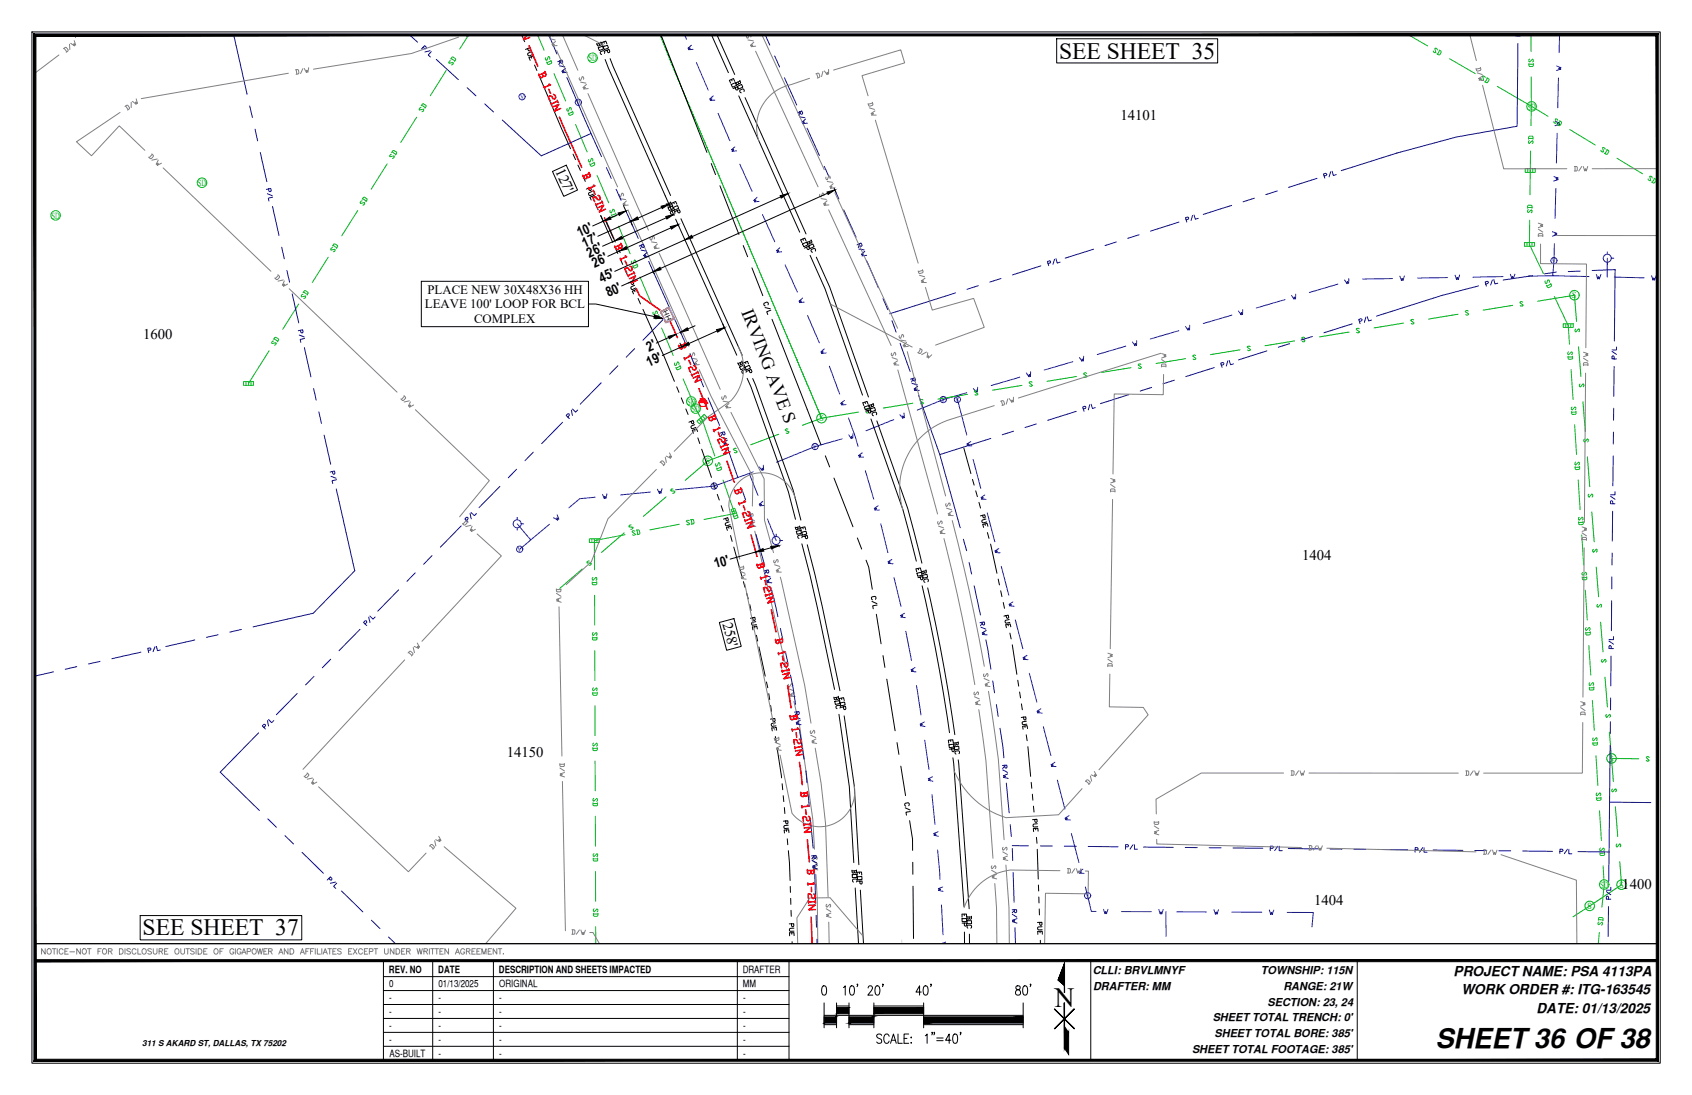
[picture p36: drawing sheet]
<svg xmlns="http://www.w3.org/2000/svg" width="432mm" height="279mm" viewBox="0 0 432 279" stroke-linecap="round" stroke-linejoin="round" font-family="sans-serif">
<defs><g id="words">
<text font-size="7.1" x="269.1" y="257">N</text>
<text font-size="7" x="366.3" y="267.3">SHEET36 OF38</text>
<g font-size="6">
<text x="270.3" y="15">SEE SHEET 35</text>
<text x="36.4" y="238.7">SEE SHEET 37</text>
</g>
<text font-size="4.7" x="189.2" y="79.5" transform="rotate(69 189.2 79.5)">IRVING AVE S</text>
<g font-size="3.8">
<text x="285.9" y="30.6">14101</text>
<text x="141.7" y="43.6" transform="rotate(66 141.7 43.6)">127'</text>
<text x="36.5" y="86.4">1600</text>
<text x="332.3" y="142.8">1404</text>
<text x="184.4" y="159.2" transform="rotate(75 184.4 159.2)">258'</text>
<text x="129.3" y="193.3">14150</text>
<text x="414" y="226.8">1400</text>
<text x="335.3" y="230.9">1404</text>
</g>
<g font-size="3.5">
<text x="147.9" y="60.6" transform="rotate(-24 147.9 60.6)">10'</text>
<text x="149.2" y="63.2" transform="rotate(-24 149.2 63.2)">17'</text>
<text x="150.4" y="65.7" transform="rotate(-24 150.4 65.7)">26'</text>
<text x="151.7" y="68.3" transform="rotate(-24 151.7 68.3)">26'</text>
<text x="153.5" y="72.1" transform="rotate(-24 153.5 72.1)">45'</text>
<text x="155.3" y="75.9" transform="rotate(-24 155.3 75.9)">80'</text>
<text x="165.6" y="89.8" transform="rotate(-24 165.6 89.8)">2'</text>
<text x="165.6" y="93.6" transform="rotate(-24 165.6 93.6)">19'</text>
<text x="182.6" y="145" transform="rotate(-16 182.6 145)">10'</text>
<text x="371" y="249">PROJECT NAME: PSA 4113PA</text>
<text x="372.9" y="253.6">WORK ORDER #: ITG-163545</text>
<text x="392.1" y="258.4">DATE: 01/13/2025</text>
</g>
<g font-size="3.3">
<text x="109.1" y="75">PLACE NEW 30X48X36 HH</text>
<text x="108.4" y="78.7">LEAVE 100' LOOP FOR BCL</text>
<text x="121" y="82.4">COMPLEX</text>
</g>
<g font-size="2.8">
<text x="278.9" y="248.6">CLLI: BRVLMNYF</text>
<text x="321.8" y="248.6">TOWNSHIP: 115N</text>
<text x="279" y="252.6">DRAFTER: MM</text>
<text x="323.5" y="256.7">SECTION: 23, 24</text>
<text x="327.5" y="252.6">RANGE: 21W</text>
<text x="309.5" y="260.5">SHEET TOTAL TRENCH: 0'</text>
<text x="304.2" y="268.7">SHEET TOTAL FOOTAGE: 385'</text>
<text x="309.9" y="264.6">SHEET TOTAL BORE: 385'</text>
</g>
<g font-size="2.6">
<text x="99.3" y="248.4">REV. NO</text>
<text x="99.4" y="251.9">0</text>
<text x="111.8" y="248.4">DATE</text>
<text x="111.9" y="251.9">01/13/2025</text>
<text x="127.3" y="248.4">DESCRIPTION AND SHEETS IMPACTED</text>
<text x="127.4" y="251.9">ORIGINAL</text>
<text x="189.5" y="248.4">DRAFTER</text>
<text x="189.6" y="251.9">MM</text>
<text x="99.3" y="255.5">-</text>
<text x="111.9" y="255.5">-</text>
<text x="127.4" y="255.5">-</text>
<text x="189.7" y="255.5">-</text>
<text x="99.3" y="259.1">-</text>
<text x="99.3" y="262.6">-</text>
<text x="111.9" y="259.1">-</text>
<text x="111.9" y="262.6">-</text>
<text x="127.4" y="259.1">-</text>
<text x="127.4" y="262.6">-</text>
<text x="189.7" y="259.1">-</text>
<text x="189.7" y="262.6">-</text>
<text x="99.3" y="266.2">-</text>
<text x="99.4" y="269.7">AS-BUILT</text>
<text x="111.9" y="266.2">-</text>
<text x="111.9" y="269.7">-</text>
<text x="127.4" y="266.2">-</text>
<text x="127.4" y="269.7">-</text>
<text x="189.7" y="266.2">-</text>
<text x="189.7" y="269.7">-</text>
</g>
<g font-size="2.4" fill="#00b82e">
<text x="150.2" y="15.6">SD</text>
<text x="389.8" y="28">SD</text>
<text x="50.5" y="47.4">SD</text>
<text x="13.1" y="55.8">SD</text>
<text x="175.3" y="103.3">SD</text>
<text x="176.5" y="105.1">SD</text>
<text x="408.3" y="226.5">SD</text>
</g>
<g font-size="2.4" fill="#00b800">
<text x="401.3" y="76.1">S</text>
<text x="209.1" y="107.5">S</text>
<text x="180.1" y="118.4">S</text>
<text x="410.7" y="194.4">S</text>
<text x="413.3" y="226.6">S</text>
<text x="405.2" y="232">S</text>
</g>
<text font-size="2.1" x="36.3" y="267">311 S AKARD ST, DALLAS, TX 75202</text>
<g font-size="1.9" fill="#00f">
<text x="132.7" y="25.4">V</text>
<text x="147.1" y="26.8">V</text>
<text x="396" y="67.2">V</text>
<text x="240.2" y="102.7">V</text>
<text x="243.8" y="102.6">V</text>
<text x="207.5" y="114.6">V</text>
<text x="181.7" y="124.7">V</text>
<text x="132.1" y="140.8">V</text>
<text x="277" y="229.2">V</text>
</g>
<text font-size="1.8" x="171.4" y="81.3" transform="rotate(-115 171.4 81.3)">HH</text>
</g></defs>
<!-- layer: WATER STRUCT-EX -->
<g fill="none" stroke="#00f" stroke-width=".26">
<path d="M410.2 64.2v.7M410.2 66.9v.6M411.2 65.9h.6M132 132v.7M132 134.7v.6M133 133.7h.6M198.1 136.3v.6M198.1 138.9v.7M199.1 137.9h.6"/>
<circle cx="133.2" cy="24.7" r=".79"/>
<circle cx="147.6" cy="26.1" r=".79"/>
<circle cx="396.6" cy="66.5" r=".79"/>
<circle cx="410.2" cy="65.9" r="1.03"/>
<circle cx="208" cy="113.9" r=".79"/>
<circle cx="240.7" cy="101.9" r=".79"/>
<circle cx="244.3" cy="101.9" r=".79"/>
<circle cx="132" cy="133.7" r="1.03"/>
<circle cx="182.2" cy="124" r=".79"/>
<circle cx="198.1" cy="137.9" r="1.03"/>
<circle cx="132.6" cy="140.1" r=".79"/>
<circle cx="277.5" cy="228.5" r=".79"/>
</g>
<!-- layer: WATER LINE -->
<g fill="none" stroke="#00f" stroke-width=".26">
<path d="M174.7 8.9l.5 1.1M176.4 11.5l-.9 .8h.6l-.4 .4 1.2-.1M177.7 16l3 7M397.2 16.8l1.2 .5-.6 .1 .6 .2-1.2 .4M397.7 19.9l-.2 7.6M398 8.9l-.1 4.5M182 24.5l-.9 .8h.6l-.4 .4 1.1-.2M183.3 28.9l3 7M187.5 37.5l-.9 .7h.6l-.4 .4 1.2-.1M396.9 30.9l1.1 .4-.6 .2 .6 .2-1.1 .4M397.4 34l-.2 7.6M188.8 41.9l3.1 6.9"/>
<path d="M193.2 50.3l-.9 .9 .7-.1-.5 .4 1.2-.1M194.6 54.7l3.1 7M396.2 59.1l1.1 .4-.6 .2 .6 .2-1.1 .4M396.5 45l1.2 .4-.6 .2 .6 .2-1.2 .4M397 48.1l-.1 7.6M199 63.2l-.9 .8h.6l-.4 .4 1.2-.2M200.4 67.6l3.1 6.9M204.8 76.1l-.9 .8 .6-.1-.5 .4 1.3-.1M317.1 79v1.2l-.3-.5-.1 .6-.7-1M327.9 76.5l-7.3 2.1M330.7 75.1l-.1 1.2-.3-.5v.6l-.7-1M341.4 72.5l-7.3 2.1"/>
<path d="M344.2 71.1v1.2l-.4-.5v.6l-.7-1M355.3 71.1l-7.6 .1M358.4 70.4l-.4 1.2-.2-.6-.1 .6-.4-1.1M369.4 70.8l-7.6 .2M372.5 70.2l-.4 1.2-.2-.6-.1 .6-.5-1.2M383.5 70.6l-7.6 .1M386.6 70l-.4 1.1-.2-.6-.2 .6-.4-1.1M396.3 70.4l-6.3 .1M396.7 62.2l-.4 8.2 9.2 .2M407.4 70l.4 1.2 .2-.6 .1 .6 .4-1.1M410.2 65.9v4.8M412 70.7l7.6 .2"/>
<path d="M421.5 70.4l.4 1.1 .2-.6 .1 .6 .4-1.1M206.1 80.5l3 7M210.4 89l-.9 .8h.6l-.5 .4 1.2-.1M211.7 93.4l2.6 7.2M249.5 98.8l-.1 1.2-.3-.5v.6l-.7-1M260.3 96.2l-7.4 2.2M263 94.8v1.3l-.4-.6v.7l-.7-1M273.8 92.3l-7.3 2.1M276.5 90.9v1.2l-.3-.5-.1 .6-.6-1M287.3 88.3l-7.3 2.2M290.1 86.9l-.1 1.2-.3-.5v.6l-.7-1M300.8 84.4l-7.3 2.1"/>
<path d="M303.6 83v1.2l-.4-.5v.6l-.7-1M314.4 80.4l-7.3 2.2M194.8 118.7l.1 1.2-.4-.5v.7l-.8-1M214.9 112l-6.9 1.9-9.8 4M215.5 102.2l-1 .7h.7l-.5 .4h1.2M216.5 106.7l2.5 7.2M217.7 110.6l-.1 1.2-.3-.5v.6l-.7-1M220.1 115.5l-1 .7h.6l-.5 .4h1.2M228.1 107.1l-7.1 2.8M230.7 105.4l.1 1.2-.4-.5v.6l-.8-.9M244.1 101l2.6 10M246.7 100.2l-6 1.8-6.6 2.6"/>
<path d="M247.8 112.7l-1.1 .6 .6 .1-.5 .3 1.2 .1M248.3 117.2l2 7.4M132 133.7l3.4 4.1M140.2 133.8l-7.6 6.3M142.2 131.4l.4 1.1-.5-.3 .2 .5-1-.6M151.9 126.9l-4 .4-2.7 2.3M154.9 126l-.3 1.2-.2-.6-.2 .6-.4-1.1M165.9 125.6l-7.5 .7M168.9 124.7l-.2 1.2-.3-.6-.1 .6-.5-1.1M191.2 120.8l2.2 5.6M192.2 120.4l-10 3.6-9.8 1M194.7 127.9l-1 .8h.7l-.5 .4 1.2-.1"/>
<path d="M195.8 132.4l2.3 5.5M220.8 120.1l2.2 7.3M224.1 129.1l-1 .7h.6l-.5 .3 1.2 .1M224.8 133.6l1.8 7.4M251.3 126.3l-1 .7h.6l-.5 .3 1.2 .1M251.9 130.9l2 7.3M254.9 140l-1 .6 .6 .1-.5 .3 1.2 .1M227.6 142.7l-1 .7h.6l-.5 .3 1.2 .1M228.1 147.3l1.8 7.4M230.8 156.5l-1 .6h.6l-.5 .3 1.2 .2M255.5 144.5l2 7.4M258.5 153.6l-1 .6 .6 .1-.5 .3 1.2 .1"/>
<path d="M259.1 158.2l1.9 7.3M231.2 161.1l1.4 7.5M233.6 170.3l-1.1 .6 .6 .1-.5 .3 1.2 .2M233.9 174.9l1.1 7.5M262.1 167.2l-1.1 .7h.7l-.5 .4h1.2M262.7 171.8l1.9 7.4M235.9 184.2l-1.1 .6 .6 .1-.5 .3 1.2 .2M236 188.8l1.1 7.6M238 198.2l-1.1 .5 .5 .1-.5 .3 1.2 .2M265.6 180.8l-1 .7h.6l-.5 .4h1.2M266.3 185.4l1.9 7.4M269.2 194.5l-1 .7h.6l-.5 .3 1.2 .1"/>
<path d="M269.8 199.1l2 7.3M237.8 202.8l.8 7.6M239.3 216.9l.6 7.5M239.4 212.2l-1.1 .5 .6 .2-.6 .2 1.2 .3M272.8 208.1l-1 .7h.6l-.5 .3 1.2 .1M273.4 212.7l1.9 7.4M240.3 230.9l.4 7.6M240.6 226.3l-1.1 .5 .5 .1-.5 .2 1.1 .4M276.4 221.8l-1 .6 .6 .1-.5 .3 1.2 .1M277 226.3l1.5 6.3h1.2M281.6 232l.4 1.2 .2-.6 .2 .6 .4-1.2M286.2 232.6h7.6"/>
<path d="M295.7 232.1l.4 1.1 .2-.6 .2 .6 .4-1.1M297.5 232.6l.1 6.3M300.3 232.7h7.6M309.8 232.1l.4 1.2 .2-.6 .2 .6 .4-1.2M314.4 232.7l7.6 .1M323.9 232.2l.4 1.2 .2-.6 .2 .6 .4-1.2M328.5 232.8h6.7l-.4 3.7M241.3 240.4l-1 .4"/>
</g>
<!-- layer: SEWER LINE -->
<g fill="none" stroke="#00b800" stroke-width=".26">
<path d="M168.5 8.9h.1M168.5 9l.1 .2M168.6 9.2h.1M168.7 9.4v.1M168.7 9.6h.1M168.8 9.7v.2M168.9 9.9h.1M168.9 10l.1 .2M169 10.2h.1M169 10.3l.1 .2M169.1 10.6h.1M169.2 10.7v.1"/>
<path d="M169.2 10.9h.1M169.3 11l.1 .2M169.4 11.2h.1M169.4 11.3l.1 .2M169.5 11.5h.1M169.6 11.6v.2M169.7 11.9h.1M169.7 12l.1 .1M169.8 12.2h.1M169.8 12.3l.1 .2M169.9 12.5h.1M169.9 12.6l.2 .3"/>
<path d="M170.1 13l.1 .1M170.2 13.2h.1M170.2 13.3l.1 .2M170.3 13.5h.1M170.3 13.6l.1 .2M170.4 13.8h.1M170.5 13.9v.2M170.6 14.2h.1M170.6 14.3l.1 .1M170.7 14.5h.1M170.7 14.6l.1 .2M170.9 14.9v.2"/>
<path d="M170.9 15.2h.1M171 15.3l.1 .1M171.1 15.5h.1M171.1 15.6l.1 .1M171.2 15.8h.1M171.3 15.9v.2M171.3 16.1h.1M171.4 16.2l.1 .2M171.5 16.5h.1M171.5 16.6l.1 .1M171.6 16.8h.1M171.6 16.9l.1 .2"/>
<path d="M171.7 17.1h.1M171.8 17.2l.1 .2M171.9 17.4h.1M171.9 17.5l.1 .3M172 17.9h.1M172.1 18v.1M172.2 18.2h.1M172.2 18.3l.1 .2M172.3 18.5h.1M172.4 18.6l.1 .3M172.5 18.9l.1 .3M172.6 19.3l.1 .1"/>
<path d="M172.7 19.5h.1M172.8 19.6v.2M172.8 19.8h.1M172.9 19.9l.1 .2M173 20.1h.1M173 20.2l.1 .2M173.1 20.5h.1M173.2 20.6v.1M173.3 20.8h.1M173.3 20.9l.1 .2M173.4 21.1h.1M173.5 21.2v.2"/>
<path d="M173.5 21.4h.1M173.6 21.5l.1 .2M173.7 21.8h.1M173.7 21.9l.1 .1M173.8 22.1h.1M173.9 22.2v.2M173.9 22.4h.1M174 22.5l.1 .2M174.1 22.7v.1M174.1 22.8l.2 .3M174.3 23.2v.1M174.4 23.4h.1"/>
<path d="M174.4 23.5l.1 .2M174.5 23.7h.1M174.6 23.8v.2M174.6 24h.1M174.7 24.1l.1 .2M174.8 24.4h.1M174.8 24.4l.1 .2M174.9 24.7h.1M175 24.8v.2M175 25h.1M175.1 25.1l.1 .2M175.2 25.3h.1"/>
<path d="M175.2 25.4l.1 .2M175.3 25.7h.1M175.4 25.8l.1 .1M175.5 26h.1M175.5 26.1l.1 .1M175.6 26.3h.1M175.7 26.4v.2M175.7 26.6h.1M175.8 26.7l.1 .3M175.9 27.1l.1 .1M176 27.3h.1M176.1 27.4v.2"/>
<path d="M176.1 27.6h.1M176.2 27.7l.1 .2M176.3 27.9h.1M176.3 28l.1 .2M176.4 28.3h.1M176.5 28.3l.1 .2M176.6 28.6h.1M176.6 28.7l.1 .2M176.7 28.9h.1M176.8 29v.2M176.8 29.2h.1M176.9 29.3l.1 .2"/>
<path d="M177 29.5h.1M177 29.7l.1 .1M177.1 29.9h.1M177.2 30v.1M177.2 30.2h.1M177.3 30.3l.1 .2M177.4 30.5h.1M177.4 30.6l.1 .3M177.6 30.9l.1 .2M177.7 31.2h.1M177.7 31.3l.1 .2M177.8 31.5h.1"/>
<path d="M177.9 31.6v.2M177.9 31.8h.1M178 31.9l.1 .2M178.1 32.2h.1M178.1 32.2l.1 .2M178.2 32.5h.1M178.3 32.6l.1 .1M178.4 32.8h.1M178.4 32.9l.1 .2M178.5 33.1h.1M178.5 33.2l.1 .2M178.6 33.4h.1"/>
<path d="M178.7 33.5l.1 .2M178.8 33.8h.1M178.8 33.9l.1 .1M178.9 34.1h.1M179 34.2l.1 .2M179.1 34.5l.1 .3M179.2 34.8l.1 .2M179.3 35.1h.1M179.4 35.2l.1 .1M179.5 35.4h.1M179.5 35.5l.1 .2M179.6 35.7h.1"/>
<path d="M179.6 35.8l.1 .2M179.7 36h.1M179.8 36.1l.1 .2M179.9 36.4h.1M179.9 36.5l.1 .1M180 36.7h.1M180.1 36.8v.2M180.1 37h.1M180.2 37.1l.1 .2M180.3 37.3h.1M180.3 37.4l.1 .3M180.5 37.8l.1 .1"/>
<path d="M180.6 38h.1M180.6 38.1l.1 .2M180.7 38.4l.1 .3M180.9 38.7l.1 .2M181 39h.1M181 39.1l.1 .1M181.1 39.3h.1M181.2 39.4v.2M181.3 39.6h.1M181.3 39.7l.1 .2M181.4 39.9h.1M181.4 40l.1 .2"/>
<path d="M181.5 40.3h.1M181.6 40.4l.1 .1M181.7 40.6h.1M181.7 40.7l.1 .2M181.8 40.9h.1M181.8 41l.1 .2M181.9 41.2h.1M182 41.3l.1 .3M182.1 41.7l.1 .1M182.2 41.9h.1M182.3 42v.2M182.4 42.2h.1"/>
<path d="M182.4 42.3l.1 .2M182.5 42.5h.1M182.5 42.6l.1 .2M182.6 42.9h.1M182.7 42.9l.1 .2M182.8 43.2h.1M182.8 43.3l.1 .2M182.9 43.5h.1M182.9 43.6l.1 .2M183 43.8h.1M183.1 43.9l.1 .2M183.2 44.2h.1"/>
<path d="M183.2 44.3l.1 .1M183.3 44.5h.1M183.4 44.6v.1M183.5 44.8h.1M183.5 44.9l.1 .2M183.6 45.2l.1 .2M183.7 45.4v.1M183.8 45.6l.1 .1M183.9 45.8h.1M183.9 45.9l.1 .2M184 46.1h.1M184 46.2l.1 .2"/>
<path d="M184.1 46.4h.1M184.2 46.5l.1 .2M184.3 46.8h.1M184.3 46.8l.1 .2M184.4 47.1h.1M184.5 47.2v.1M184.5 47.4h.1M184.6 47.5l.1 .2M184.7 47.7h.1M184.7 47.8l.1 .2M184.8 48h.1M184.9 48.2l.1 .1"/>
<path d="M185 48.4h.1M185 48.5l.1 .1M185.1 48.7h.1M185.1 48.8l.2 .2M185.3 49.1l.1 .3M185.4 49.4l.1 .2M185.5 49.7h.1M185.5 49.8l.1 .2M185.6 50h.1M185.7 50.1l.1 .2M185.8 50.3h.1M185.8 50.4l.1 .2"/>
<path d="M185.9 50.7h.1M186 50.7v.2M186.1 51h.1M186.1 51.1l.1 .1M186.2 51.3h.1M186.2 51.4l.1 .2M186.3 51.6h.1M186.4 51.7l.1 .2M186.5 51.9h.1M186.5 52l.1 .2M186.6 52.3h.1M186.6 52.4l.1 .1"/>
<path d="M186.7 52.6h.1M186.8 52.7l.1 .2M186.9 52.9h.1M186.9 53l.1 .3M187.1 53.3v.2M187.2 53.6h.1M187.2 53.7l.1 .1M187.3 53.9h.1M187.3 54l.1 .2M187.4 54.2h.1M187.5 54.3l.1 .2M187.6 54.5h.1"/>
<path d="M187.6 54.6l.1 .2M187.7 54.9h.1M187.7 55l.1 .1M187.8 55.2h.1M187.9 55.3l.1 .2M188 55.5h.1M188 55.6l.2 .2M188.2 55.9v.2M188.3 56.2h.1M188.3 56.3l.1 .1M188.4 56.5h.1M188.4 56.6l.1 .2"/>
<path d="M188.5 56.8h.1M188.6 56.9l.1 .3M188.7 57.2l.1 .2M188.8 57.5h.1M188.8 57.6l.1 .1M188.9 57.8h.1M189 57.9l.1 .2M189.1 58.1h.1M189.1 58.2l.1 .2M189.2 58.4h.1M189.3 58.5v.2M189.4 58.8h.1"/>
<path d="M189.4 58.9l.1 .1M189.5 59.1h.1M189.5 59.2l.1 .2M189.6 59.4h.1M189.7 59.5l.1 .2M189.8 59.8l.1 .2M189.9 60v.1M189.9 60.2l.1 .1M190 60.4h.1M190.1 60.5l.1 .2M190.2 60.7h.1M190.2 60.8l.1 .2"/>
<path d="M190.4 61.1v.2M190.5 61.4h.1M190.5 61.4l.1 .2M190.6 61.7h.1M190.6 61.8l.1 .2M190.7 62h.1M190.8 62.1l.1 .2M190.9 62.3h.1M190.9 62.4l.1 .2M191 62.7h.1M191.1 62.8v.1M191.1 63h.1"/>
<path d="M191.2 63.1l.1 .1M191.3 63.3h.1M191.3 63.4l.1 .2M191.4 63.6h.1M191.5 63.7l.1 .3M191.6 64.1l.1 .1M191.7 64.3h.1M191.7 64.4l.1 .2M191.8 64.6h.1M191.9 64.7l.1 .2M192 64.9h.1M192 65l.1 .2"/>
<path d="M192.1 65.3h.1M192.2 65.3v.2M192.2 65.6h.1M192.3 65.7l.1 .1M192.4 65.9h.1M192.4 66l.1 .2M192.5 66.2h.1M192.6 66.3v.2M192.7 66.5h.1M192.7 66.7l.1 .1M192.8 66.9h.1M192.8 67l.1 .1"/>
<path d="M192.9 67.2h.1M193 67.3l.1 .2M193.1 67.5h.1M193.1 67.6l.1 .3M193.3 67.9v.2M193.3 68.2h.1M193.4 68.3l.1 .2M193.5 68.5h.1M193.5 68.6l.1 .2M193.6 68.8h.1M193.7 68.9v.2M193.8 69.2h.1"/>
<path d="M193.8 69.2l.1 .2M193.9 69.5h.1M194 69.6v.1M194 69.8h.1M194.1 69.9l.1 .2M194.2 70.1h.1M194.2 70.2l.1 .2M194.3 70.4h.1M194.4 70.5v.2M194.4 70.8h.1M194.5 70.9l.1 .1M194.6 71.1h.1"/>
<path d="M194.6 71.2l.1 .2M194.7 71.4h.1M194.8 71.5l.1 .3M194.9 71.8l.1 .2M195 72.1h.1M195.1 72.2v.1M195.1 72.4h.1M195.2 72.5l.1 .2M195.3 72.7h.1M195.3 72.8l.1 .2M195.4 73h.1M195.5 73.1v.2"/>
<path d="M195.5 73.4h.1M195.6 73.5l.1 .1M195.7 73.7h.1M195.7 73.8l.1 .2M195.8 74h.1M195.9 74.1v.2M196 74.3h.1M196 74.4l.1 .2M196.1 74.7h.1M196.2 74.8v.1M196.2 75h.1M196.3 75.1l.1 .2"/>
<path d="M196.4 75.3h.1M196.4 75.4l.1 .2M196.6 75.7v.2M196.6 76h.1M196.7 76.1l.1 .1M196.8 76.3h.1M196.8 76.4l.1 .2M196.9 76.6h.1M197 76.7v.2M197.1 76.9h.1M197.1 77l.1 .2M197.2 77.3h.1"/>
<path d="M197.3 77.4v.1M197.3 77.6h.1M197.4 77.7l.1 .2M197.5 77.9h.1M197.5 78l.1 .2M197.7 78.3l.1 .3M197.8 78.7l.1 .1M197.9 78.9h.1M197.9 79l.1 .2M198 79.2h.1M198.1 79.3l.1 .2M198.2 79.6l.1 .3"/>
<path d="M198.3 79.9l.1 .2M374.7 79.4l-.2-.2-.4 .1-.2 .2 .9 .6-.1 .2-.4 .1-.2-.2M386 77.9l-7.5 1.2M388.6 77.1l-.6-.1-.2 .2 .9 .7-.1 .2-.6-.1M392.4 76.9l9.4-1.6 .5 6.7M198.4 80.2h.1M198.5 80.3v.2M198.6 80.5h.1M198.6 80.6l.1 .2M198.7 80.8h.1M198.8 80.9v.2M198.8 81.2h.1"/>
<path d="M198.9 81.3l.1 .1M199 81.5h.1M199 81.6l.1 .1M199.1 81.8h.1M199.2 81.9l.1 .2M199.3 82.2l.1 .3M199.4 82.6l.2 .2M199.6 82.9v.2M199.7 83.1h.1M199.7 83.2l.1 .2M199.9 83.5l.1 .3M200 83.8l.1 .2"/>
<path d="M200.1 84.1h.1M200.1 84.2l.1 .1M200.2 84.4h.1M200.3 84.5v.2M200.3 84.7h.1M200.4 84.8l.1 .2M200.5 85h.1M200.5 85.2l.1 .1M200.6 85.4h.1M200.7 85.5v.1M200.8 85.7h.1M200.8 85.8l.1 .2"/>
<path d="M200.9 86h.1M201 86.1l.1 .3M201.1 86.4l.1 .3M201.2 86.8l.1 .2M201.3 87h.1M201.4 87.1v.2M201.4 87.3h.1M201.5 87.4l.1 .2M201.6 87.6h.1M201.6 87.7l.1 .2M201.7 88h.1M201.8 88.1v.1"/>
<path d="M201.9 88.3h.1M201.9 88.4l.1 .2M202 88.6h.1M202.1 88.7v.2M202.1 88.9h.1M202.2 89l.1 .2M202.3 89.3h.1M202.3 89.4l.1 .1M202.4 89.6h.1M202.5 89.7v.2M202.5 89.9h.1M202.6 90l.1 .3"/>
<path d="M202.7 90.3l.1 .3M202.9 90.7v.1M203 90.9h.1M203 91l.1 .2M203.1 91.2h.1M203.2 91.3v.2M203.2 91.5h.1M203.3 91.6l.1 .2M203.4 91.9h.1M203.4 92l.1 .1M203.5 92.2h.1M203.6 92.3v.2"/>
<path d="M203.6 92.5h.1M203.7 92.6l.1 .2M203.8 92.8h.1M203.8 92.9l.1 .2M203.9 93.2h.1M204 93.3v.1M204.1 93.5h.1M204.1 93.6l.1 .2M204.2 93.8h.1M204.3 93.9l.1 .2M204.4 94.2l.1 .3M204.5 94.6l.1 .1"/>
<path d="M204.6 94.8h.1M204.7 94.9v.2M204.7 95.1h.1M204.8 95.2l.1 .2M204.9 95.4h.1M204.9 95.5l.1 .2M205 95.8h.1M205.1 95.9v.1M205.2 96.1h.1M205.2 96.2l.1 .2M205.3 96.4h.1M205.4 96.5v.2"/>
<path d="M205.4 96.7h.1M205.5 96.8l.1 .2M205.6 97h.1M205.6 97.2l.1 .1M205.7 97.4h.1M205.8 97.5l.1 .2M205.9 97.8l.1 .2M206 98h.1M206 98.1l.1 .3M206.2 98.4v.2M206.3 98.7h.1M206.3 98.8l.1 .2"/>
<path d="M206.4 99h.1M206.5 99.1v.2M206.5 99.3h.1M206.6 99.4l.1 .2M206.7 99.7h.1M206.7 99.8l.1 .1M206.8 100h.1M249.4 99.8l-.2-.1-.5 .2 .9 .7-.2 .2-.6-.1M260.8 98.3l-7.5 1.3M263.4 97.5h-.6l-.2 .2 .9 .6-.2 .2-.6-.1M274.7 96.1l-7.5 1.2M277.3 95.3l-.2-.2-.6 .3 .9 .6-.2 .2-.3 .1-.3-.2"/>
<path d="M288.6 93.8l-7.5 1.2M291.2 93l-.2-.2-.6 .3 .9 .6-.1 .3-.6-.1M302.5 91.5l-7.5 1.3M305.1 90.7l-.6-.1-.1 .2 .8 .7-.1 .2-.6-.1M316.4 89.3l-7.5 1.2M319 88.5l-.6-.1-.1 .2 .9 .6-.6 .3-.2-.2M330.4 87l-7.6 1.2M332.9 86.2l-.2-.2-.4 .1-.1 .2 .9 .6-.2 .3h-.4l-.2-.1M344.3 84.7l-7.5 1.3M346.9 83.9l-.7-.1-.1 .2 .9 .7-.2 .2-.6-.1M358.2 82.4l-7.5 1.3M360.8 81.6h-.6l-.2 .2 .9 .6-.5 .3-.3-.2"/>
<path d="M372.1 80.2l-7.5 1.2M402.1 83.9l-.1 .6 .2 .2 .7-.8 .2 .2-.2 .5M402.8 88.5l.7 7.6M403.2 98l-.1 .6 .2 .2 .7-.9 .2 .2-.1 .6M185.5 115.8l-4.9 1.8-5.7 5M187.9 114.5h-.6l-.1 .2 1 .5-.2 .2-.3 .2-.3-.2M198.7 110.8l-7.1 2.7M201.1 109.5l-.3-.1-.4 .4 1 .4-.2 .3h-.6M206.9 100.1v.1M206.9 100.3h.1M207 100.4l.1 .2M207.1 100.6h.1"/>
<path d="M207.1 100.7l.1 .3M207.3 101v.2M207.4 101.3h.1M207.4 101.4l.1 .2M207.6 101.7v.2M207.6 101.9h.1M207.7 102l.1 .3M207.8 102.3l.1 .2M207.9 102.6h.1M208 102.7v.1M208 102.9h.1M208.1 103l.1 .2"/>
<path d="M208.2 103.2h.1M208.2 103.3l.1 .2M208.3 103.5h.1M208.4 103.7v.1M208.5 103.9h.1M208.5 104l.1 .1M208.6 104.2h.1M208.7 104.3v.2M208.7 104.5h.1M208.8 104.6l.1 .3M208.9 104.9l.1 .3M209.1 105.3v.1"/>
<path d="M209.1 105.5h.1M209.2 105.6l.1 .2M209.3 105.9l.1 .3M209.5 106.2l.1 .2M209.6 106.5h.1M209.7 106.7l-4.9 1.8M219.1 105.2l-9.4 1.5-.1-.1M221.6 104.4l-.6-.1-.1 .2 .8 .6-.5 .3-.2-.2M233 102.9l-7.6 1.2M235.5 102.1l-.2-.2-.5 .3 .9 .6-.2 .3h-.4l-.2-.1M246.9 100.6l-7.5 1.3M404 102.5l.6 7.6"/>
<path d="M404.3 112.1l-.1 .2 .2 .5 .7-.8 .2 .2-.1 .6M405.1 116.6l.6 7.6M159.3 136l-5.8 4.9M161.1 133.9l-.6 .3v.3h1.1l-.4 .5h-.2M170 126.8l-5.8 5M171.7 124.8l-.2-.1-.3 .5 1 .1-.3 .6-.2-.1M405.5 126.1l-.2 .2 .2 .6 .7-.9 .3 .6-.2 .2M406.2 130.6l.6 7.6M148.6 145.2l-5.7 4.9M150.4 143.2l-.3-.1-.3 .5 1.1 .1v.3l-.6 .2M406.6 140.2l-.1 .5 .2 .2 .7-.8 .2 .6-.2 .2M407.4 144.7l.6 7.6"/>
<path d="M407.7 154.2l-.1 .6 .2 .2 .7-.8 .2 .5-.1 .2M408.5 158.8l.6 7.5M408.9 168.3l-.2 .5 .2 .2 .7-.8 .2 .2-.1 .6M409.6 172.8l.6 7.6M410 182.3l-.2 .6 .2 .2 .7-.8 .3 .1-.2 .6M410.7 186.8l.6 6.7M411.3 193.5l.4 5.9M411.3 193.5l6.9 .1M420.9 193.3l-.6-.2-.2 .2 .8 .7-.2 .2-.6-.2M411.5 201.3l-.1 .6 .2 .2 .7-.8 .2 .1-.2 .6M412.2 205.8l.7 7.6M412.6 215.4l-.1 .6 .2 .1 .7-.8 .2 .6-.2 .2"/>
<path d="M413.4 219.9l.4 5.8-12.4 8.2"/>
</g>
<!-- layer: STORM DRAIN LINE -->
<g fill="none" stroke="#00b82e" stroke-width=".26">
<path d="M113.9 18l-4.1 6.4M115 15.5l-.5 .4 .1 .3 1-.3 .1 .3-.5 .4M115 15.1l.3-.5 .3-.1 .6 .5 .1 .2-.3 .5M115.1 14.9l1 .6M119.6 8.9l-2.3 3.6M137.2 8.9l1.7 3.9M139.3 14.7l-.2 .3 .5 .4 .4-1 .4 .5-.1 .2M140.6 15.4l.2 .5-.1 .3-.7 .3-.3-.1-.2-.6M140.7 15.6l-1.1 .4M141.4 18.8l3 7M359.5 8.9l4.8 2.8M366.8 12.7l-.4-.4h-.2l.2 1.1-.2 .1-.4-.5"/>
<path d="M367.3 12.8l.4 .2 .1 .3-.4 .7h-.2l-.5-.3M367.4 12.8l-.6 1M369.9 15l6.6 3.8M379 19.8l-.4-.4h-.2l.2 1.1-.2 .1-.4-.2v-.3M379.4 19.9l.5 .2 .1 .3-.4 .7h-.2l-.5-.3M379.6 19.9l-.6 1M390.2 16.2v.6l.2 .2h.7l.2-.2v-.6M390.2 16.4h1.1M390.4 15.1l-.2 .2 .2 .5 .7-.7 .2 .2-.2 .5M390.7 8.9v4.3M390.8 19.6v7.5M99.9 39.3l-.5 .4 .1 .3 1.1-.2v.2l-.4 .4"/>
<path d="M99.9 38.9l.4-.5h.2l.7 .4v.3l-.3 .4M100.1 38.8l.9 .6M106.3 29.9l-4 6.4M107.4 27.4l-.4 .4v.3l1.1-.3-.1 .6-.3 .1M107.5 27l.3-.5h.3l.6 .4 .1 .2-.3 .5M107.6 26.8l1 .7M144.7 27.7l.1 .6 .2 .1 .4-1 .3 .1v.6M146.1 28.4l.2 .5-.1 .2-.7 .3-.3-.1-.2-.5M146.1 28.6l-1 .4M146.9 31.8l2.9 7M382.1 22.1l8.7 5M390.1 35.5v-.6l.2-.2h.8l.1 .2v.6"/>
<path d="M390.1 35.3h1.1M390.3 35.9l-.2 .5 .1 .2 .8-.7 .2 .2-.2 .5M390.6 38.5l-.1 11.2M390.8 27.1l4.3 2.6M390.8 27.1l-.1 5M397.6 30.8l-.4-.5-.3 .1 .3 1-.3 .1-.4-.5M398 30.8l.5 .3v.3l-.4 .6-.2 .1-.5-.3M398.1 30.9l-.5 1M400.6 33.1l6.5 3.9M409.6 38.1l-.4-.5-.2 .1 .2 1-.6-.1v-.3M410 38.1l.5 .3 .1 .3-.4 .6-.3 .1-.5-.3M410.2 38.2l-.6 1"/>
<path d="M91.3 53.7l-4.1 6.5M92.4 51.3h-.3l-.1 .6 1-.2 .1 .2-.5 .4M92.4 50.8l.3-.4 .3-.1 .6 .4 .1 .3-.3 .5M92.5 50.7l1 .6M98.8 41.8l-4.1 6.5M150.2 40.7l.1 .6 .2 .1 .4-1 .3 .1 .1 .3-.1 .3M151.6 41.4l.2 .5-.1 .2-.7 .3-.3-.1-.2-.5M151.6 41.5l-1 .5M152.4 44.7l2.9 7.1M155.7 53.7l-.1 .2 .4 .5 .4-1 .4 .4-.1 .3M157.1 54.3l.2 .6-.1 .2-.7 .3-.3-.1-.2-.5M157.1 54.5l-1 .5"/>
<path d="M157.9 57.7l2.9 7M389.8 53.1v-.5l.2-.2h.8l.2 .2v.5M389.8 52.9l1.2 .1M390 53.5l-.2 .6 .2 .2 .8-.8 .2 .2-.2 .6M390.4 56.2l-.1 6.2 3.6 7.4M412.7 40.4l6.5 3.9M421.7 45.4l-.4-.5-.3 .1 .3 1.1h-.3l-.4-.4M422.1 45.4l.5 .3v.3l-.4 .7h-.2l-.5-.3M422.3 45.5l-.6 1M76.2 77.6l-4 6.4M77.3 75.1l-.4 .4v.3l1.1-.3-.2 .6-.2 .1M77.4 74.7l.5-.6 .7 .4v.3l-.3 .5"/>
<path d="M77.5 74.5l.9 .6M83.8 65.6l-4.1 6.5M84.9 63.2l-.5 .4 .1 .2 1-.2-.1 .6h-.3M84.9 62.8l.3-.5 .3-.1 .6 .4 .1 .3-.3 .5M85 62.6l1 .6M161.2 66.6l.1 .6 .2 .2 .4-1.1 .4 .5-.1 .3M162.5 67.3l.3 .6-.1 .2-.7 .3-.3-.1-.2-.5M162.6 67.5l-1 .4M163.3 70.7l3 7M166.7 79.6l-.1 .3 .4 .4 .4-1 .4 .5-.1 .2M394.4 71.7v.6l.3 .1 .3-1 .3 .1 .1 .6M395.7 72.3l.2 .5v.3l-.7 .3-.3-.1-.2-.5"/>
<path d="M395.8 72.5l-1 .5M396.7 75.6l3.5 7.5 .3 4.8M68.7 89.5l-5.3 8.4M69.8 87l-.5 .4 .1 .3 1-.3 .1 .3-.5 .4M69.8 86.6l.6-.5 .7 .4v.2l-.3 .5M69.9 86.4l1 .7M168 80.3l.3 .5-.2 .3-.7 .3-.2-.1-.2-.5M168.1 80.5l-1.1 .4M168.8 83.7l3 7M172.2 92.6l.1 .6 .2 .1 .4-1 .4 .5-.1 .2M173.5 93.3l.3 .5-.1 .3-.7 .3-.3-.1-.2-.6M173.6 93.5l-1 .4"/>
<path d="M174.3 96.7l3.2 7.6 2 3.5 2.9 8.6M400.3 89.8l-.2 .2 .2 .6 .7-.9 .2 .2-.1 .6M400.9 94.3l.5 7.6M401.3 90.9v.5l-.1 .2-.8 .1-.2-.8M401.3 91.1h-1.1M182.7 118.3l-.1 .2 .3 .5 .5-1 .2 .2v.6M184 119.1v.7l-.7 .3-.3-.1-.1-.6M184 119.2l-1.1 .4M401.2 103.9l-.2 .5 .2 .2 .7-.8 .2 .2-.1 .6M401.8 108.4l.5 7.6M402.1 117.9l-.2 .6 .2 .2 .7-.8 .3 .1-.2 .6M402.2 104.9l-.1 .8h-.8l-.2-.1v-.6"/>
<path d="M402.2 105.1l-1.1 .1M403.1 119l-.1 .8h-.8l-.2-.1v-.6M403.1 119.2l-1.1 .1M159.5 136.4l-7.8 1.5v7.5M162 135.6l-.2-.2-.5 .3 .9 .6-.6 .3-.2-.1M162.4 135.3l.5-.1 .3 .1 .1 .8-.1 .2-.6 .1M162.6 135.3l.2 1.1M173.3 133.8l-7.5 1.4M175.9 132.9l-.6-.1-.2 .2 .9 .6-.1 .3-.6-.1M176.2 132.6l.6-.1 .2 .2 .1 .7-.1 .2-.6 .2M176.4 132.6l.2 1.1M184.5 122.5l3 8.5-7.8 1.5"/>
<path d="M402.8 122.5l.4 7.6M403 132l-.2 .2 .2 .6 .8-.8 .2 .5-.2 .2M403.7 136.5l.5 7.6M404 133.1l.1 .5-.2 .2-.8 .1-.2-.2v-.6M404 133.3h-1.1M151.3 147.3l-.1 .2 .1 .6 .8-.8 .2 .2-.2 .6M151.7 151.9l.1 7.6M152.3 148.4v.6l-.2 .2h-.8l-.1-.2v-.5M152.3 148.6l-1.1 .1M403.9 146.1l-.2 .2 .2 .5 .8-.8 .2 .2-.2 .6M404.6 150.6l.5 7.6M404.9 147.2l.1 .5-.2 .2-.8 .1-.2-.2v-.6"/>
<path d="M404.9 147.3l-1.1 .1M151.4 161.4l-.2 .2 .2 .6 .7-.8 .2 .2-.2 .6M151.4 175.5l-.2 .6 .2 .2 .8-.8 .2 .2-.2 .6M151.8 166v7.6M152.3 162.5v.6l-.2 .2h-.7l-.2-.2v-.5M152.3 162.7l-1.1 .1M152.4 176.6v.6l-.2 .2h-.8l-.1-.2v-.5M152.4 176.8h-1.1M404.8 160.1l-.2 .6 .3 .2 .7-.8 .2 .2-.2 .5M405.5 164.7l.5 7.6M405.7 174.2l-.1 .6 .2 .2 .7-.8 .2 .1-.2 .6M405.8 161.2l.1 .6-.2 .2h-.8l-.2-.1v-.6"/>
<path d="M405.8 161.4l-1.1 .1M406.4 178.7l.5 7.7M406.7 175.3l.1 .6-.2 .1-.8 .1-.2-.8M406.7 175.5h-1.1M151.3 190.8v.5l.2 .2h.8l.1-.2v-.5M151.3 190.9h1.1M151.5 189.6l-.2 .2 .2 .6 .8-.8 .1 .2-.1 .6M151.8 180.1v7.6M151.9 194.2v7.6M406.6 188.3l-.1 .5 .2 .2 .7-.8 .2 .2v.4l-.2 .2M407.3 192.8l.5 7.6M407.6 189.4l-.1 .7-.8 .1-.2-.2v-.6"/>
<path d="M407.6 189.5l-1.1 .1M151.3 204.9v.5l.2 .2h.8l.2-.2v-.5M151.3 205h1.2M151.4 218.9v.6l.2 .2h.7l.2-.2v-.6M151.4 219.1h1.1M151.5 203.7l-.2 .2 .2 .6 .8-.8 .2 .2-.2 .6M151.6 217.8l-.2 .6 .2 .2 .7-.8 .2 .2-.2 .6M151.9 208.3l.1 7.6M407.5 202.3l-.1 .6 .2 .2 .7-.8 .2 .5-.2 .3M408.2 206.9l.5 7.6M408.4 216.4l-.2 .2 .3 .6 .7-.8 .2 .1-.2 .6M408.5 203.4l.1 .6-.2 .2h-.8l-.2-.1v-.6"/>
<path d="M408.6 203.6l-1.2 .1M409.4 217.5l.1 .6-.2 .1-.7 .1-.3-.2v-.5M409.5 217.7h-1.2M151.4 233v.6l.2 .2h.8l.2-.2v-.6M151.4 233.2h1.2M151.6 231.9l-.2 .6 .2 .2 .8-.8 .2 .2-.2 .6M152 222.4v7.6M152 236.5v4.3M407.9 234.8l.1-.5 .2-.2 .7 .1 .2 .2-.1 .5M407.9 234.6l1.2 .1M408.1 235.2l-.3 .2 .2 .6 .8-.7 .1 .6-.2 .2M408.2 237.9l-.3 2.9"/>
<path d="M409.1 220.9l.3 4.8-.6 5.8"/>
</g>
<!-- layer: STORM DRAIN STRUCT-EX -->
<g fill="none" stroke="#00b82e" stroke-width=".26">
<path d="M389.3 43h2.5v1h-2.5zM389.9 43v1M390.5 43v1M391.2 43v1M389 61.9h2.6v.9h-2.6zM389.7 61.9v.9M390.3 61.9v.9M390.9 61.9v.9M62.1 97.4h2.6v.9h-2.6zM62.8 97.4v.9M63.4 97.4v.9M64.1 97.4v.9"/>
<path d="M398.9 82.6h2.6v1h-2.6zM399.6 82.6v1M400.2 82.6v1M400.9 82.6v1M177.9 107.5l1.8-1.8 .7 .7-1.9 1.8zM178.3 107l.7 .7M178.8 106.6l.7 .7M179.3 106.2l.6 .7M150.4 137.5h2.6v.9h-2.6zM151 137.5v.9M151.7 137.5v.9M152.3 137.5v.9"/>
<path d="M186.6 130l.9-.3 .9 2.4-.9 .3zM187.7 130.3l-.9 .3M187.9 130.9l-.9 .3M188.2 131.5l-.9 .3"/>
<circle cx="151.2" cy="14.7" r="1.22"/>
<circle cx="390.9" cy="27.1" r="1.22"/>
<circle cx="14.2" cy="55" r="1.22"/>
<circle cx="51.6" cy="46.6" r="1.22"/>
<circle cx="176.4" cy="102.4" r="1.22"/>
<circle cx="177.5" cy="104.3" r="1.22"/>
<circle cx="409.4" cy="225.7" r="1.22"/>
</g>
<!-- layer: SEWER STRUCT-EX -->
<g fill="none" stroke="#00b800" stroke-width=".26">
<circle cx="401.8" cy="75.3" r="1.22"/>
<circle cx="180.6" cy="117.6" r="1.22"/>
<circle cx="209.7" cy="106.7" r="1.22"/>
<circle cx="411.3" cy="193.5" r="1.22"/>
<circle cx="405.7" cy="231.2" r="1.22"/>
<circle cx="413.8" cy="225.7" r="1.22"/>
</g>
<!-- layer: CENTER_LINE -->
<g fill="none" stroke="#000" stroke-width=".26">
<path d="M168.7 8.9l11.7 30M181.5 41.7l1.1 2.9M183.7 47.4l4.9 12.4M189.7 62.7l1.1 2.8M191.9 68.3l2.8 7.1M195.2 78.5l1.4 .3M196 77.8l.1-.3-.4-.4-.7 .3-.1 .2 .1 .4 .3 .1M196.7 79.1l-1 .4 .2 .8M197 81.5l12.5 32M210.6 116.3l1.1 2.8M212.8 122l4.9 12.4M218.8 137.3l1.1 2.8"/>
<path d="M221 142.9l.7 1.8 .9 5.6M222.5 153.5l1.3 .5M223.4 152.9l.1-.6-.2-.1-.8 .1-.1 .2 .3 .6M223.6 156.7l1.3 7.6M223.8 154.4l-1.1 .2 .1 .7M225.3 167.3l.5 3M226.3 173.3l2.1 13.2M228.9 189.5l.5 3M229.9 195.5l1.2 7.5M231 206.1l1.3 .6M231.9 205.6l.1-.6-.2-.2-.8 .2-.1 .2 .2 .5M232.1 209.4l.8 4.6v3"/>
<path d="M232.3 207.1l-1.1 .1 .1 .8M232.9 220l.1 3.1M233 226.1l.1 13.4"/>
</g>
<!-- layer: RW -->
<g fill="none" stroke="#0000b8" stroke-width=".26">
<path d="M140.1 8.9l2 4.9M142.8 16.8l1.3 .3M142.9 15.5l.2 .6h.4l-.1-.8-1.1 .4M142.9 15.7l-.3 .8M144.3 17.4l-.9 .8h.6l-.5 .4 1.2-.1M144.7 19.7l8.8 20.3M195.3 8.9l1.1 2.6M197.7 14.3l1.2 2.8M200.2 19.9l3.1 6.9M204 29.8l1.4 .2M204.1 28.5l.2 .6h.5l.1-.3-.3-.5-1 .5M204.2 28.7l-.3 .8"/>
<path d="M205.5 30.4l-.8 .8h.6l-.5 .4 1.2-.2M206 32.7l3.1 7M154.7 42.8l1.3 2.7M157.2 48.3l1.3 2.8M159.7 53.9l3.2 6.9M210.4 42.4l1.2 2.8M212.9 48l1.2 2.8M215.3 53.6l3.2 6.9M163.6 63.8l1.4 .3M163.7 62.5l.2 .6h.4l.1-.3-.2-.5-1.1 .5M163.7 62.7l-.3 .8M165.1 64.4l-.9 .8h.6l-.4 .4 1.2-.2"/>
<path d="M165.5 66.7l9.4 20.7M219.2 63.5l1.3 .3M219.2 62.3l.3 .5h.4l.1-.3-.2-.5-1.1 .5M219.3 62.4l-.3 .8M220.7 64.1l-.9 .8h.6l-.4 .4 1.2-.1M221.1 66.4l3.1 7M225.4 76.2l1.2 2.8M176.1 90.3l1.1 2.8M178.4 95.9l1.2 2.8M227.6 81.9l1.1 2.8M229.7 87.6l2.6 7.2M232.7 97.9l1.4 .3"/>
<path d="M232.9 96.6l.2 .5 .4 .1 .1-.3-.2-.5-1 .4M233 96.8l-.4 .7M234.2 98.5l-.9 .8h.6l-.5 .3h1.2M180.7 101.5l2.9 7.1M184.2 111.6l1.3 .4M184.3 110.3l.2 .6h.4l.1-.2-.2-.5-1 .3M184.4 110.5l-.4 .7M185.6 112.3l-.9 .8 .6-.1-.5 .4h1.2M185.8 114.7l2.5 7.2M234.4 100.9l5.4 15.1 5.2 18.7M189.3 124.7l1 2.9M191.3 130.5l.8 2.9"/>
<path d="M192.9 136.4l2.1 7.3M245.9 137.6l.8 2.9M195.3 146.8l1.3 .4M195.5 145.5l.2 .6 .4 .1 .1-.3-.1-.5-1.1 .3M195.6 145.7l-.4 .7M196.7 147.6l-1 .7h.6l-.5 .3 1.2 .1M196.7 149.9l1.8 7.5M247.3 143.5l.7 3M248.6 149.5l1.6 7.4M250.6 158.8l.1 .5 .5 .1v-.7l-1.1 .2M250.7 159l-.5 .6M199.2 160.3l.6 3"/>
<path d="M200.4 166.3l.7 3M201.7 172.3l1.3 7.4M250.3 160l1.3 .5M251.6 163.2l1.3 7.6M251.7 160.9l-1.1 .6 .6 .1-.5 .3 1.2 .1M253.3 173.8l.5 3M254.3 179.8l.4 3M202.9 182.9l1.3 .5M203.3 181.6l.1 .6 .4 .1 .2-.2-.1-.6-1.1 .2M203.4 181.8l-.5 .7M204 186.2l1.2 7.5M204.2 183.8l-1 .6 .6 .1-.6 .2 1.2 .2"/>
<path d="M205.7 196.7l.3 3M255.2 185.8l1 7.6M255.9 196.4l1.2 .7M256.4 195.3v.5l.4 .2 .2-.2-.1-.6-1.1 .1M256.4 195.5l-.5 .6M256.8 199.8l.7 7.6M257.2 197.5l-1.1 .5 .5 .1-.5 .3 1.2 .2M206.2 202.8l.3 3M206.8 208.8l.7 7.6M207.2 219.5l1.2 .7M207.7 218.3l.1 .6 .3 .2 .2-.3v-.5l-1.2 .1M207.7 218.5l-.5 .6"/>
<path d="M257.8 210.4l.3 3.1M258.3 216.5l.1 3.1M207.9 222.9l.3 7.6M208.3 233.6l.1 3M208.5 220.6l-1.1 .4 .6 .2-.6 .2 1.2 .3M208.5 239.6v1.2M258.3 233.3l1.2 .7M258.6 222.6l.2 7.6M258.9 232.1v.6l.4 .2 .2-.2-.1-.6h-1.1M258.9 232.3l-.6 .6M259 236.7l.2 4.1M259.5 234.4l-1.1 .4 .6 .2-.6 .2 1.1 .3"/>
</g>
<!-- layer: PUE -->
<g fill="none" stroke="#000" stroke-width=".26">
<path d="M133.3 9.2l.6 1.4M134.6 12.4l.3 .5h.4l.1-.2-.2-.5-1.1 .4M135.5 14.5l.2 .3M135.6 13.2l-.9 .4-.1 .2 .4 .5 .9-.4M136.4 15l-.3-.7-1.1 .4 .3 .7M136.4 16.6l.6 1.4M137.6 19.4l5.9 13.8M143.5 33.3l2.1 4.7M146.2 39.3l.7 1.4M147.5 42.1l.6 1.4M148.7 44.9l.7 1.4M150.2 48l.2 .5 .4 .1 .1-.3-.2-.5-1.1 .5"/>
<path d="M151.1 50.1l.2 .3M151.2 48.8l-.9 .4v.6l.3 .1 .8-.4M151.9 50.6l-.3-.7-1 .4 .3 .7M152 52.2l.7 1.4M153.3 55l3.1 6.9M157 63.3l.7 1.4M158.3 66.1l.6 1.4M159.5 68.9l.7 1.4M161 72l.2 .5h.4l.1-.2-.2-.5-1.1 .4M161.9 74.1l.2 .3M161.9 72.8l-.8 .4-.1 .2 .4 .5 .8-.4M162.7 74.5l-.3-.7-1 .5 .3 .7"/>
<path d="M162.8 76.2l.6 1.4M164.1 78.9l5.5 12.3 2.5 6.1M172.7 98.7l.6 1.4M173.9 101.5l.5 1.4M175 104.4l.6 1.3M176.3 107.5l.3 .5 .4 .1 .1-.3-.2-.5-1.1 .4M177.2 109.6l.2 .4M177.3 108.4l-.9 .3-.1 .3 .4 .4 .9-.3M178 110.1l-.3-.7-1 .4 .3 .8M178.1 111.7l.5 1.5M179.1 114.6l2.5 7.2M246 114.3l1.8 6.5"/>
<path d="M182.1 123.3l.5 1.4M183 126.1l.6 1.5M184 129l.6 1.5M185.2 132.3l.2 .5 .4 .1-.1-.8-1.1 .4M185.9 134.4l.1 .4M186.1 133.2l-.9 .3-.1 .2 .3 .5 .9-.3M186.4 136.7l.4 1.4M186.7 135l-.2-.8-1.1 .4 .2 .7M187.3 139.6l2 7.3M248.2 122.3l.4 1.5M249 125.2l.4 1.5M249.8 128.2l.4 1.4"/>
<path d="M250.7 131.5l.2 .5 .4 .1 .2-.2-.2-.6-1.1 .3M251.4 133.7l.1 .3M251.6 132.4l-.9 .3-.2 .2 .4 .5 .9-.2M252 135.9l.4 1.5M252.1 134.3l-.2-.8-1.1 .3 .2 .8M252.8 138.8l1.6 7.5M189.7 148.4l.4 1.5M190.5 151.3l.4 1.5M191.3 154.3l.4 1.5M192.1 157.6l.1 .6 .4 .1v-.8l-1.1 .3M192.6 159.9v.3M192.9 158.6l-1 .2v.6l.2 .2 .9-.2"/>
<path d="M254.7 147.8l.4 1.4M255.4 150.7l.3 1.5M256 153.7l.3 1.5M256.8 157.1l.1 .5 .4 .1 .1-.2-.1-.5-1.1 .2M257.2 159.3l.1 .4M257.6 158.1l-1 .2-.1 .2 .3 .5 .9-.2M258 159.9l-.2-.7-1.1 .2 .1 .8M193 162.1l.4 1.5M193.3 160.5l-.2-.8-1.1 .3 .2 .7M193.7 165.1l1.6 7.4M195.6 174l.3 1.5M196.2 177l.2 1.5"/>
<path d="M257.7 161.5l.3 1.5M258.3 164.5l1.2 7.6M259.7 173.6l.3 1.5M260.2 176.6l.2 1.5M260.7 179.6l.2 1.5M196.7 180l.2 1.5M197.2 183.4l.1 .6 .4 .1 .1-.2-.1-.6-1.1 .2M197.5 185.7l.1 .3M197.9 187.9l.2 1.5M197.9 184.4l-.9 .2-.2 .2 .1 .4 .2 .2 .9-.2M198.2 186.3l-.1-.7-1.1 .2 .1 .7M198.3 190.9l1.2 7.6"/>
<path d="M199.6 200l.1 1.5M261.2 183l.1 .5 .4 .2 .2-.2-.1-.6-1.2 .2M261.5 185.2l.1 .4M261.9 187.5l.2 1.5M261.9 184l-.9 .2-.2 .2 .3 .5 .9-.1M262.2 185.9l-.1-.8-1.1 .2 .1 .8M262.3 190.5l.7 7.6M263.2 199.6l.1 1.5M199.9 203l.1 1.5M200.2 206.1l.1 1.5M200.5 209.5v.5l.4 .2 .2-.2v-.6l-1.2 .1M200.7 211.8v.3"/>
<path d="M200.9 214l.1 1.5M201.2 210.6l-1 .1-.1 .5 .2 .2 .9-.1M201.2 217.1l.4 7.6M201.3 212.4v-.7l-1.2 .1 .1 .8M263.5 202.6l.1 1.6M263.7 205.7l.2 1.5M264.1 209.1v.6l.4 .1 .2-.2-.1-.6-1.1 .1M264.3 211.4v.4M264.5 213.7l.1 1.5M264.7 216.7l.3 7.6M264.7 210.2l-.9 .1-.1 .6 .2 .1 .9-.1M264.9 212.1v-.8l-1.2 .1 .1 .8"/>
<path d="M201.7 226.2v1.5M201.8 229.2v1.6M201.9 232.3v1.5M202 235.7v.6l.4 .2 .2-.2v-.6h-1.2M202.1 238v.4M202.6 236.8l-.9 .1-.2 .5 .2 .2h.9M202.6 238.7v-.7h-1.1v.8M265 225.8l.1 1.6M265.1 228.9l.1 1.5M265.2 231.9l.1 1.5M265.3 235.4v.5l.4 .2 .2-.2v-.6l-1.1 .1M265.4 237.6v.4"/>
<path d="M265.5 239.9v.9M265.9 236.5h-.9l-.2 .2 .2 .6 1-.1M266 238.4v-.8l-1.2 .1 .1 .7M202.1 240.3l.1 .5"/>
</g>
<!-- layer: PL -->
<g fill="none" stroke="#0000b8" stroke-width=".26">
<path d="M59.6 8.9l3.5 15.1M104.5 8.9l2.1 1.9M108 12.1l.4 .3 .4-.1-.4-.7-.8 .9M109.8 12.9l-1.4 .4M110 13.2l-.7 .8 .5 .6M111.3 15.2l5.7 5.1M386.8 8.9v.3h1.2M387.4 11.1l-.2 21.1-15.6 2.8-15.2 4.1-14.1 4.4M387.4 8.9v.3M63.7 27l.7 3M65.1 33l.6 2.9M66.4 38.9l1.7 7.5"/>
<path d="M119.2 22.4l2.3 2M123.7 26.5l2.2 2.1M128.2 30.6l9.9 9.2 12.7-5.7M68.2 49.4l1.3 .5M68.5 48.2l.1 .6 .5 .1 .1-.3-.1-.5-1.1 .2M69.5 52.7l1.7 7.4M69.6 50.3l-1.1 .3 .1 .7M290.7 59.9l-2.9 .9M300.9 56.7l-7.3 2.3M302.7 56.1l.6-.2v-.4l-.2-.1-.6 .1 .4 1.1M304.3 55l-.3 1.3M304.7 54.9l.4 1 .7-.2"/>
<path d="M314.3 52.4l-7.2 2.3M320.1 50.6l-2.9 .9M325.9 48.7l-2.9 1M336.1 45.5l-7.3 2.3M337.9 44.9l.6-.2v-.4l-.2-.1-.5 .2 .3 1.1M339.6 43.8l-.4 1.3M339.9 43.7l.4 1.1 .7-.2M71.9 63.1l.7 2.9M73.2 69l.7 3M74.6 75l1.6 7.4M171.2 79.5l-7.1 7.3M243.9 74.7l-16.9 5.4"/>
<path d="M249.7 72.9l-2.9 .9M255.5 71.1l-2.9 .9M265.6 67.8l-7.2 2.3M267.5 67.3l.5-.2 .1-.4-.3-.2-.5 .2 .3 1.1M269.1 66.1l-.4 1.4M269.5 66l.3 1.1 .8-.2M279.1 63.6l-7.3 2.3M284.9 61.7l-2.9 1M377.3 73a259 259 0 0 0-26 7.7M379.2 72.5l.5-.2 .1-.4-.2-.1-.6 .1 .3 1.1M380.9 71.4l-.5 1.3M381.2 71.4l.3 1.1 .7-.2"/>
<path d="M391.1 70.3l-7.5 1.2M397.2 69.4l-3 .5M403.3 69.2l-3.1 .1M406.3 69l5.9-.2-.2 18.2M76.4 85.5l1.2 .5M76.7 84.3l.1 .5 .4 .1 .1-.2-.1-.6-1.1 .3M77.7 88.7l1.7 7.5M77.7 86.4l-1.1 .2 .2 .8M80 99.1l.7 3M153.4 97.7l-5.3 5.4M157.7 93.3l-2.1 2.2M161.9 89l-2.1 2.1"/>
<path d="M293.9 98.8l-2.9 1M299.7 97l-2.9 .9M309.9 93.8l-7.3 2.3M311.7 93.2l.5-.2 .1-.4-.2-.1-.6 .2 .4 1.1M313.3 92.1l-.4 1.3M313.7 92l.3 1.1 .8-.3M323.3 89.5l-7.3 2.3M329.1 87.7l-2.9 .9M334.9 85.9l-2.9 .9M345.1 82.6l-7.3 2.3M346.9 82l.6-.1v-.5l-.2-.1-.5 .2 .3 1.1M348.6 80.9l-.4 1.4"/>
<path d="M348.9 80.8l.4 1.1 .7-.2M411.4 89.7l1.1 .7M411.9 93.5l-.1 7.6M411.9 91.6v-.6l-.3-.2-.2 .2v.6h1.1M412.5 88.5v.8h-1.1M81.4 105.1l.6 2.9M82.7 111l1.7 7.4M131.8 119.7l-2.1 2.2M136.1 115.4l-2.1 2.2M143.6 107.8l-5.4 5.4M144.9 106.4l.4-.4-.1-.4h-.3l-.4 .4 .8 .8M145.8 104.6l.3 1.4"/>
<path d="M146.1 104.4l.8 .8 .5-.6M252.9 111.9l-13.1 4.1M258.7 110l-2.9 .9M264.5 108.2l-2.9 .9M274.6 105l-7.2 2.3M276.5 104.4l.5-.2 .1-.4-.3-.1-.5 .1 .3 1.1M278.1 103.3l-.4 1.3M278.5 103.1l.3 1.1 .7-.2M288.1 100.7l-7.3 2.3M411.7 116.4l-.1 7.6M411.8 110.3l-.1 3M411.8 104.2v3"/>
<path d="M84.5 121.5l1.3 .5M84.8 120.3l.1 .6 .4 .1 .2-.3-.1-.5-1.2 .2M85.8 124.8l4.7 20.8-10.6 10.9-15.3 3.5M85.9 122.4l-1.1 .3 .1 .7M117.7 134.2l-5.3 5.4M119 132.8l.4-.4-.1-.4h-.3l-.4 .4 .8 .8M120 131l.2 1.4M120.2 130.8l.9 .8 .5-.6M127.6 124.1l-5.4 5.4M411 126.6l1.1 .8M411.5 130.5v7.6M411.6 128.5v-.5l-.4-.2-.2 .2v.5h1.1"/>
<path d="M412.2 125.5v.8l-1.2-.1M93.2 159.2l.4-.4-.1-.4h-.3l-.4 .4 .8 .8M94.1 157.5l.3 1.3M94.4 157.2l.8 .8 .5-.6M101.7 150.5l-5.3 5.5M106 146.2l-2.2 2.1M110.2 141.8l-2.1 2.2M411.3 153.3l-.1 7.6M411.4 147.2l-.1 3.1M411.4 141.1v3.1M13.7 171.4l-4.8 1.1M19.6 170.1l-3 .7"/>
<path d="M25.5 168.8l-2.9 .6M36 166.4l-7.5 1.7M37.8 166l.6-.1 .1-.5h-.8l.3 1.1M39.6 165l-.5 1.3M39.9 164.9l.3 1.1 .7-.1M49.7 163.3l-7.4 1.7M55.7 162l-3 .6M61.6 160.6l-3 .7M75.9 176.9l-5.4 5.5M80.1 172.6l-2.1 2.2M84.4 168.2l-2.1 2.2M91.9 160.6l-5.4 5.4"/>
<path d="M410.6 163.6l1.2 .8M411 178.1v3M411.1 167.4v7.6M411.2 165.5v-.6l-.4-.2-.2 .2v.6h1.1M411.8 162.5v.7h-1.2M66 187l-9.8 10 10 9.8M67.3 185.6l.4-.4-.1-.4h-.3l-.4 .4 .9 .8M68.3 183.9l.2 1.3M68.5 183.6l.8 .8 .6-.5M410.9 190.3l-.1 14.4M411 184.2v3M68.4 209l2.1 2.1"/>
<path d="M72.7 213.2l2.2 2.1M77.1 217.5l5.4 5.3M258.3 215.8h4.2M265.5 215.9h3.1M271.6 215.9h3.1M277.7 216l7.6 .1M287.2 216.1h.6l.2-.4-.2-.2h-.6v1.2M289.1 215.5l-.7 1.2M289.5 215.5v1.2h.8M291.8 216.1l7.6 .1M302.5 216.2l3 .1M308.6 216.3h3"/>
<path d="M314.7 216.4l7.6 .1M324.2 216.5h.6l.2-.4-.2-.2h-.6v1.1M326.1 215.9l-.8 1.1M326.5 215.9v1.2h.7M328.8 216.5l7.6 .1M339.4 216.6l3.1 .1M345.5 216.7h3.1M351.6 216.7l7.6 .1M361.1 216.9h.6l.2-.4-.2-.2h-.6v1.1M363.1 216.3l-.8 1.1M363.4 216.3v1.1l.8 .1M365.7 216.9l7.6 .1"/>
<path d="M376.4 217h3M382.5 217.1h3M388.6 217.1l7.6 .1M398.1 217.2l.6 .1 .2-.4-.2-.2h-.6v1.1M400 216.7l-.8 1.1M400.4 216.7v1.1h.7M402.7 217.3l7.9 .1M410.8 204.7l-.3 20.2M410.8 204.7l10.5 .1M83.9 224.2l.4 .4 .4-.2v-.3l-.4-.4-.8 .9M85.7 225.1l-1.4 .3M85.9 225.3l-.8 .9 .6 .5"/>
<path d="M87.2 227.4l5.4 5.3M94.8 234.8l2.2 2.1M99.1 239.1l1.8 1.7M410 227.5l1.1 .8M410.5 231.4l-.1 7.6M410.5 229.4v-.5l-.4-.2-.2 .2v.5h1.2M411.1 226.4v.8l-1.1-.1"/>
</g>
<!-- layer: BORE 1-2 -->
<g fill="none" stroke="#f00" stroke-width=".4">
<path d="M133.6 8.9l-.4 .2M134.5 8.9l-.9 1.3 1.6-.7M135 11.7l2.2 5.2M138.4 18.8l.2 .5-.1 .4-.3 .1-.4-.1-.3-.8M139 18.2l.4 .8-.2 .4-.6-.1M139.1 18.5l-1.5 .7M138.8 22.1l.2 .5M140 22.8l.5 1M140.1 21.5l.4 .1-1.6 .7M140.6 26.2l.2 .6M141.1 27.3l1.5-.7-1.1 1.8 1.6-.7M141.2 24.1l.4 .2 .2 .5-.1 .4-.6-.1-.3-.5-.3-.2-.6 .3 .5 1"/>
<path d="M142.2 25.6l.2 .5M142.3 25.8l-1.6 .7M142.8 29.9l1.3 3M144.1 33l4.4 9.7M149.6 44.6l.3 .5-.2 .4-.2 .1-.4-.1-.4-.8M150.1 47.8l.3 .6M150.3 44l.3 .8-.4 .5-.3-.2M150.4 44.3l-1.6 .7M151.4 48.5l.5 1.1M151.4 47.3l.4 .1-1.5 .7M152 52l.3 .5M152.5 53l1.6-.7-1.1 1.8 1.5-.7"/>
<path d="M152.6 49.9l.4 .1 .2 .5-.1 .4h-.7l-.2-.5-.4-.2-.5 .2 .5 1.1M153.6 51.3l.2 .5M153.7 51.6l-1.6 .7M154.3 55.6l2.3 5.2M157.8 62.7l.2 .5-.4 .5-.4-.1-.3-.8M158.3 65.9l.2 .5M158.4 62.1l.4 .8-.2 .3h-.6M158.6 62.3l-1.6 .7M159.5 66.6l.5 1M159.6 65.3l.4 .2-1.6 .7M160.1 70.1l.3 .5M160.6 71.1l1.6-.7-1.1 1.8 1.6-.7"/>
<path d="M160.8 67.9l.3 .2 .3 .5-.4 .5-1-.8-.6 .2 .5 1.1M161.7 69.4l.2 .5M161.8 69.6l-1.5 .7M162.4 73.7l.8 1.7 7.1 5M170.1 80l2.8 6.2M174.1 88.1l.2 .5-.2 .4-.2 .1-.4-.2-.3-.8M174.6 91.3l.2 .5M174.7 87.4l.4 .8-.4 .5-.4-.1M174.8 87.7l-1.5 .7M175.8 92l.5 1M175.9 90.7l.3 .1-1.5 .7M176.4 95.4l.3 .6"/>
<path d="M176.9 96.5l1.6-.7-1.1 1.7 1.5-.7M177 93.3l.4 .1 .3 .6-.2 .3h-.6l-.3-.5-.3-.2-.6 .3 .5 1M178 94.7l.2 .6M178.1 95l-1.5 .7M178.4 99.2l2.2 5.2M181.7 106.4l.2 .5-.4 .5-.4-.2-.3-.8M182.1 109.6l.2 .5M182.4 105.8l.3 .8-.2 .3h-.6M182.5 106l-1.6 .7M183.3 110.3l.4 1.1M183.4 109.1l.4 .1-1.6 .7M183.8 113.8l.2 .5"/>
<path d="M184.3 114.9l1.5-.7-1.1 1.7 1.6-.6M184.5 111.7l.3 .1 .3 .6-.4 .5-.4-.2-.2-.5-.4-.2-.5 .2 .4 1.1M185.4 113.2l.2 .5M185.5 113.4l-1.6 .7M185.5 117.6l1.9 5.4M187.5 125l.2 .8 .4 .2 .4-.4-.2-.6M188.6 128.3l.1 .5M189.1 124.5l.2 .8-.1 .3-.3 .2-.4-.2M189.2 124.7l-1.7 .6M189.7 129.1l.4 1.1M189.9 127.8l.4 .2-1.6 .5M190.1 132.6l.1 .5"/>
<path d="M190.4 133.7l1.6-.6-1.2 1.7 1.6-.6M190.8 130.5l.4 .2 .2 .5-.2 .4-.6-.1-.2-.5-.4-.2-.5 .2 .4 1.1M191.7 132l.2 .6M191.7 136.5l1.5 5.5M191.8 132.3l-1.7 .6M193.1 144l.3 .8 .3 .2 .3-.1 .2-.4-.1-.5M194.1 147.3l.1 .5M194.8 143.5l.2 .8-.2 .4-.2 .1-.4-.3M194.9 143.8l-1.7 .4M195.2 148.1l.3 1.1M195.3 151.7l.2 .5M195.5 146.9l.3 .2-1.6 .4"/>
<path d="M195.6 152.8l1.7-.5-1.4 1.6 1.7-.5M196.2 149.6l.4 .2 .1 .6-.2 .3-.2 .1-.4-.2-.2-.5-.3-.2-.6 .1 .4 1.1M196.8 155.6l1.2 5.6M197 151.2l.1 .6M197 151.5l-1.6 .4M197.9 163.2l.2 .8 .3 .2 .5-.4-.1-.5M198.6 166.5l.1 .6M199.6 162.8l.1 .8-.2 .4h-.3l-.3-.2M199.6 171l.1 .5M199.6 163.1l-1.6 .3M199.7 167.4l.2 1.2M199.8 172.1l1.7-.4-1.5 1.5 1.7-.4"/>
<path d="M200 166.2l.3 .2-1.6 .4M200.6 169l.3 .2 .2 .6-.2 .3-.7-.1-.1-.6-.3-.2-.6 .1 .3 1.1M201 175l.9 5.6M201.3 170.6l.1 .6M201.3 170.9l-1.7 .4M201.6 182.6l.1 .8 .4 .3 .3-.1 .2-.3-.1-.6M202.1 186l.1 .5M202.8 190.5l.1 .6M203 191.6l1.7-.3-1.5 1.4 1.7-.2M203.2 187l.1 1.1M203.3 182.3l.1 .9-.2 .3h-.3l-.3-.2M203.3 182.6l-1.6 .3"/>
<path d="M203.5 185.7l.4 .3-1.7 .2M204 188.6l.3 .2 .1 .6-.2 .3-.7-.2v-.6l-.4-.2-.5 .1 .1 1.1M204 194.5l.7 5.7M204.5 190.2l.1 .6M204.6 190.5l-1.7 .3M204.3 202.2l.1 .8 .3 .3 .6-.4-.1-.5M204.7 205.6v.5M205.1 210.1v.6M205.2 211.3l1.7-.2-1.6 1.3 1.7-.2M205.6 206.6l.1 1.2M206 202l.1 .9-.5 .3-.3-.3M206 214.2l.5 5.7"/>
<path d="M206.1 202.3l-1.7 .1M206.1 205.4l.3 .3-1.7 .2M206.3 208.3l.4 .2v.6l-.3 .3-.6-.2v-.6l-.3-.2h-.6l.1 1.2M206.8 210v.5M206.8 210.2l-1.7 .2M206 221.9l.1 .8 .3 .3h.3l.2-.3v-.6M206.2 225.3v.5M206.3 229.8v.6M206.4 231l1.6-.1-1.6 1.2h1.7M207 234l.2 6.8M207.1 226.4v1.1M207.6 225.2l.3 .3-1.7 .1"/>
<path d="M207.7 228.1l.3 .3v.5l-.6 .4-.3-.3v-.6l-.3-.3h-.6l.1 1.2M207.8 221.8v.9l-.3 .2-.3 .1-.3-.3M207.8 222.1h-1.7M208 229.8v.6M208 230.1h-1.7"/>
</g>
<!-- layer: EOP -->
<g fill="none" stroke="#000" stroke-width=".26">
<path d="M153.9 11.9l1.1-.4 .3 .8-1.1 .4zM154.1 10.7l.1 .3M154.9 11.2l-.3-.7-1.1 .4 .3 .7M154.9 12.8l.2 .5 .4 .1 .1-.3-.2-.5-1.1 .4M155.7 15l15.4 34.9M181.6 8.9l4.3 9.6M186.6 21.6l1.1-.5 .3 .7-1.1 .5zM186.7 20.3l.1 .3M187.5 20.7l-.3-.7-1.1 .5 .4 .7M187.6 22.4l.2 .5h.5l.1-.2-.3-.6-1 .5M188.5 24.5l15.6 34.7M171.9 52.9l1-.4 .3 .6-1.1 .5z"/>
<path d="M171.9 51.6l.2 .4M172.7 52.1l-.3-.7-1 .5 .3 .7M172.8 53.7l.3 .6h.4l.1-.3-.2-.5-1.1 .5M173.8 55.8l15.6 34.9M204.8 62.3l1.1-.5 .3 .7-1.1 .4zM204.9 61l.1 .3M205.7 61.4l-.3-.7-1.1 .5 .4 .7M205.8 63.1l.2 .5h.5l.1-.2-.3-.6-1 .5M206.7 65.2l3.8 8.5 9.6 27.1M190.2 93.7l1-.5 .3 .7-1 .5zM190.2 92.4l.2 .4M191 92.9l-.3-.7-1 .4 .3 .7"/>
<path d="M191.1 94.5l.3 .5h.4l.1-.2-.2-.5-1.1 .4M192.1 96.6l10.3 28.5 2 7.6M220.6 103.9l1.1-.4 .2 .7-1.1 .4zM220.7 102.6l.2 .4M221.5 104.8l.2 .5h.4l.1-.2-.2-.5-1 .3M221.5 103.1l-.2-.7-1.1 .4 .3 .7M222.3 106.9l8.1 23.2 3.4 13.1M204.6 135.8l1.1-.3 .2 .8-1.1 .2zM204.9 134.6l.1 .3M205.4 136.8l.2 .5 .4 .1v-.8l-1.1 .3M205.6 135.1l-.2-.7-1.1 .3 .2 .7M206 139l3.9 15.9 4.5 21.4"/>
<path d="M234 146.3l1.1-.3 .2 .8-1.1 .2zM234.3 145l.1 .4M234.8 147.3l.2 .5 .4 .1 .1-.2-.1-.6-1.1 .3M235.1 145.6l-.2-.7-1.1 .3 .1 .7M235.3 149.5l3.4 15.7 2.1 11.9 1.5 9.8M214.4 179.4l1.1-.3 .2 .8-1.1 .2zM214.7 178.1l.1 .4M215.5 178.8l-.2-.8-1.1 .2 .1 .8M215.2 180.4l.1 .5 .4 .1 .2-.2-.1-.5-1.1 .2M215.4 182.7l2.6 17.9 1.2 20M242.2 190l1.1-.1 .1 .7-1.1 .2zM242.6 188.8v.4"/>
<path d="M242.9 191.1l.1 .5 .4 .2 .1-.2v-.6l-1.2 .2M243.2 193.4l2.8 38M243.3 189.5l-.1-.8-1.2 .2 .1 .8M218.8 223.7l1.1-.1 .1 .8-1.2 .1zM219.3 222.5v.4M219.4 224.8l.1 .6 .4 .2 .1-.8-1.1 .1M219.6 227.1l.8 13.7M219.9 223.3v-.8l-1.2 .1 .1 .7M245.5 234.4h1.2v.7l-1.2 .1zM245.5 235.5h1.2v.6l-.2 .2-.4-.2v-.6M246.1 233.3v.3M246.1 237.8v3"/>
<path d="M246.7 234v-.8l-1.2 .1v.7"/>
</g>
<!-- layer: BOC -->
<g fill="none" stroke="#000" stroke-width=".26">
<path d="M152.1 8.9v.2M152.7 12.2l1.1-.4 .2 .7-1 .4zM152.9 11.1l.1 .4-.3 .3-.4-.7M153.4 10.7l.1 .5-.1 .3h-.4M153.4 10.9l-1.1 .4M154.2 13.6v-.6l-.2-.1-.7 .3v.6l.2 .1M154.4 15.2l15.4 34.8M183 8.9l4.5 10.1M188.2 22l1.1-.5 .3 .7-1.1 .5zM188.3 20.9l.2 .4-.3 .3-.2-.1-.3-.5M188.8 20.5l.2 .5-.3 .4-.2-.1M188.9 20.7l-1.1 .4"/>
<path d="M189.9 23.4l-.1-.6-.3-.1-.7 .3-.1 .2 .5 .5M190.1 24.9l15.6 34.8M170.5 53l1.1-.4 .3 .7-1.1 .4zM170.6 51.9l.2 .4-.3 .3-.2-.1-.3-.5M171.1 51.5l.2 .5-.3 .4-.2-.1M171.2 51.7l-1.1 .5M172.1 54.4l.2-.3-.5-.4-.6 .3-.2 .3 .5 .4M172.4 55.9l15.6 34.7M206.4 62.7l1.1-.4 .3 .6-1.1 .5zM206.5 61.6l.2 .4-.3 .3-.2-.1-.2-.5M207 61.2l.2 .5-.3 .4-.2-.1M207.1 61.4l-1.1 .4"/>
<path d="M208.1 64.1l-.1-.6-.2-.1-.7 .3-.2 .2 .5 .5M208.3 65.6l3.4 7.6 9.9 28.1M188.7 93.6l1.1-.4 .3 .7-1 .4zM188.9 92.5l.1 .4-.2 .3-.3-.1-.2-.5M189.3 92.1l.2 .6v.2h-.5M189.4 92.3l-1 .5M190.4 95l.1-.3-.4-.4-.7 .3v.6l.3 .1M190.7 96.5l.9 2.2 9.6 26.8 1.8 7M221.7 103.3l.2 .5 .3 .1 .3-.3-.2-.3M222.1 104.4l1.1-.4 .2 .7-1 .4zM222.8 102.9l.2 .5-.3 .3-.2-.1M222.9 103.1l-1.1 .4"/>
<path d="M223.6 105.8l.2-.2-.4-.5-.7 .3-.2 .2 .4 .5M223.8 107.4l7.8 22.3 3.7 14M202.9 134.5l.2 .5 .2 .2 .3-.3-.1-.4M203.2 135.6l1.1-.3 .2 .8-1.1 .2zM204 134.2l.2 .6-.3 .2-.3-.1M204.1 134.4l-1.1 .3M204.6 137.2l.2-.2-.4-.5-.7 .2-.1 .2 .3 .5M204.6 138.8l4 16.4 4.4 20.7M235.2 145.7l.1 .5 .2 .2 .4-.3-.1-.4M235.4 146.8l1.2-.3 .1 .8-1.1 .2zM236.3 145.4l.1 .6-.1 .2-.4-.1M236.3 145.6l-1.1 .3"/>
<path d="M236.7 150l2 9.1 2.3 11.8 2.7 16.6M236.8 148.4l.1-.2-.3-.5-.7 .1-.2 .3 .4 .5M212.8 177.9l.1 .6 .2 .1 .4-.3-.1-.4M213 179l1.2-.2 .1 .7-1.1 .2zM213.9 177.7l.1 .5-.1 .2-.4-.1M214 177.8l-1.1 .3M214.1 182.3l2.6 18.4 1.2 19.4M214.4 180.7v-.6l-.2-.2-.7 .2-.1 .6 .2 .1M243.4 189.4l.1 .6 .2 .2 .3-.3v-.4M243.5 190.6l1.2-.2 .1 .8-1.2 .1zM244.5 189.3l.1 .5-.2 .3-.4-.2M244.5 193.9l2.8 38"/>
<path d="M244.5 189.5l-1.1 .1M244.7 192.3l.1-.6-.2-.1-.7 .1-.2 .2 .3 .5M217.4 222l.3 .8 .3-.2v-.4M217.5 223.2l1.1-.1 .1 .8h-1.2zM218.2 226.6l.9 14.2M218.5 225l.2-.2v-.3l-.2-.2h-.8l-.1 .6 .2 .2M218.6 222l-.2 .8-.4-.2M218.6 222.2h-1.2M246.8 233.8v.6l.2 .1 .4-.1v-.4M246.8 234.9h1.1v.8h-1.1zM246.8 234h1.1M247 236.8l-.2-.2 .2-.5h.8l.1 .2-.1 .5"/>
<path d="M247.4 238.4v2.4M247.9 233.8v.6l-.2 .1-.3-.1"/>
</g>
<!-- layer: SIDEWALK -->
<g fill="none" stroke="#808080" stroke-width=".26">
<path d="M140 8.9l.1 .5 .3 .1 .2-.6M140.3 9.9l1.4 .3M141.2 8.9l-.1 .3M141.8 10.6l-1 .7h.7l-.5 .4 1.2-.1M142.1 12.9l15.5 34.8M143.6 8.9l3.9 9M147.9 19.8l-.1 .3 .4 .4 .4-1 .2 .1 .2 .4-.1 .2M190.9 10.2l1.3 .2M191.2 8.9l-.3 .9-.3-.1v-.6M191.5 8.9l.1 .5M192.4 10.8l-.9 .8 .6-.1-.4 .4 1.2-.1M192.8 13.1l16 34.6"/>
<path d="M194.5 8.9l15.9 34.4M148.2 21l1.3 .2M149.7 21.5l-.9 .9 .6-.1-.5 .4 1.2-.1M150.1 23.9l15.4 34.8M158.1 49.6v.6l.2 .1 .4-1 .3 .1 .2 .3-.2 .3M158.3 50.7l1.4 .2M159.9 51.3l-.9 .8 .6-.1-.5 .5 1.2-.2M160.3 53.6l15.5 34.8M209.2 49.6l-.1 .2 .5 .4 .3-1 .4 .5-.1 .2M209.5 50.7l1.4 .2M210.8 45.2l-.1 .2 .4 .5 .4-1 .3 .1 .1 .3-.1 .3M211.1 51.2l-.9 .9 .6-.1-.5 .4 1.2-.1"/>
<path d="M211.1 46.3l1.4 .2M211.5 53.6l15.9 34.6M212.6 46.9l-.8 .8 .5-.1-.4 .4 1.2-.1M213.1 49.2l16 34.6M165.9 60.6l-.1 .3 .5 .4 .3-1 .3 .1 .1 .3-.1 .3M166.2 61.7l1.4 .2M167.8 62.3l-.9 .8 .6-.1-.5 .5 1.2-.2M168.2 64.6l15.6 34.8M176.2 90.3l.1 .6 .2 .1 .4-1 .3 .1v.6M176.5 91.4l1.4 .3M178 92l-.9 .8h.6l-.4 .4 1.2-.2M178.4 94.3l3 6.8 10.8 20.6-.2 7.4"/>
<path d="M227.6 90.1l-.2 .2 .4 .5 .5-.9 .3 .5-.1 .2M227.7 91.2l1.3 .5M229.1 92.1l-1 .6 .6 .1-.5 .3 1.2 .1M229.1 94.4l10.2 36.7M229.5 85.7l-.1 .2 .4 .4 .4-1 .3 .1 .1 .4-.1 .2M229.8 86.8l1.4 .2M231.4 87.3l-.9 .9 .6-.1-.5 .4 1.2-.1M231.5 89.7l9.8 36.9M184.3 101.2l-.1 .3 .4 .4 .3-1 .5 .5-.1 .2M184.5 102.4l1.4 .2M186 103l-.9 .8 .7-.1-.5 .4 1.2-.1M186.5 105.2l8.5 17 .1 10.5 2.3 8.3"/>
<path d="M191.2 131.2l-.2 .2 .3 .5 .6-.9 .2 .1v.6M191.2 132.4l1.3 .4M192.6 135.5l8.6 37.2M192.6 133.2l-1 .6 .6 .1-.5 .3 1.2 .1M239.4 133.1v.6l.2 .1 .5-.9 .4 .5-.2 .2M239.5 134.2l1.3 .5M240.9 137.4l4.7 20.2 3.2 17.1M240.9 135l-1 .7h.6l-.5 .4 1.2 .1M241.4 128.5v.6l.2 .1 .6-.9 .2 .1v.6M241.6 129.6l1.3 .5M243 130.5l-1 .6 .5 .1-.4 .3 1.2 .1M243 132.8l4.4 18.1 3.8 19.1"/>
<path d="M197.5 142.9v.7l.2 .1 .6-1 .2 .2v.6M197.7 144.1l1.3 .4M199.1 144.9l-1 .7h.6l-.5 .3 1.2 .1M199.1 147.3l6.3 27.6 1.6 9.6M201.2 174.6v.6l.2 .2 .6-1 .2 .2-.1 .6M201.3 175.8l1.3 .5M202.6 179l1.5 6.3 3.3 23.8 .5 7.6M202.6 176.6l-1 .6 .6 .1-.5 .3 1.2 .1M248.7 177.8l1.2 .6M248.7 176.6l-.2 .2 .3 .6 .6-.9 .3 .2-.1 .5M250 178.7l-1.1 .6 .6 .1-.5 .3 1.2 .2M251.1 172l-.1 .6 .3 .1 .6-.9 .2 .2-.1 .6"/>
<path d="M251.1 173.1l1.3 .6M252.3 176.4a295 295 0 0 1 3.9 37.9M252.5 174.1l-1.1 .5 .6 .1-.5 .3 1.1 .2M206.9 186.5l-.1 .6 .3 .1 .6-.9 .2 .2-.1 .6M206.9 187.6l1.3 .6M208 190.9l1.6 9 1.1 10.2 .6 18.7M208.2 188.6l-1 .5 .6 .1-.6 .3 1.2 .2M249.8 181.1l1.8 13 1.8 24.9M207.5 219.8l1.1 .7M207.6 218.6l-.2 .6 .2 .2 .7-.9 .3 .6-.2 .2M255.9 217.4l1.2 .6M256 216.2l-.2 .2 .1 .4 .2 .2 .7-.8 .2 .5-.2 .2"/>
<path d="M257.1 218.4l-1.1 .5 .6 .1-.6 .3 1.2 .3M208.2 223.1l.4 6.5 .1 11.2M208.7 220.8l-1.2 .5 .6 .1-.5 .3 1.1 .3M210.9 231.9l1.1 .7M211 230.7l-.2 .2 .2 .6 .8-.8 .2 .2-.2 .6M211.5 235.3l.1 5.5M212 233l-1.1 .4 .6 .2-.6 .2 1.2 .3M253 222.1l1.3 .6M253.2 220.9l-.2 .6 .2 .2 .7-.8 .2 .1-.1 .6M253.9 225.4l.4 6.3 .1 9.1M254.3 223.1l-1.1 .5 .5 .1-.5 .3 1.2 .3M256.7 220.7l.8 10.9 .1 9.2"/>
</g>
<!-- layer: TRAFFIC LANE -->
<path d="M230.1 239.8v1" fill="none" stroke="#dbdbdb" stroke-width=".26"/>
<!-- layer: DRIVEWAY -->
<g fill="none" stroke="#808080" stroke-width=".26">
<path d="M15 14l-6.1 4.6M16.2 12.4l.5-.3h.2l.5 .6v.3l-.5 .3M16.4 12.3l.7 .9M17.7 11.3l.1 1.4M18.9 10.4l.4 1.1-.5-.3 .2 .5-1-.7M19.3 8.9v.7M73.6 18.7l-37.6 6.5M75.4 17.8l.5-.1 .3 .2 .1 .7-.2 .3h-.5M75.6 17.8l.2 1.1M77.3 17.5l-.6 1.3M78.8 17.3l-.2 1.2-.3-.6-.1 .6-.6-1M117.1 9.5l-12.1 4.2-25 4"/>
<path d="M119.1 8.9l.1 .4M119.7 8.9l-.1 .3-.5 .2M120.1 8.9v.1M149 8.9l5.5 2.8M206.6 20l-4.7 1.6a11 11 0 0 0-8.3 14.2M208.2 18.8l.5-.2 .3 .2 .2 .7-.1 .2-.5 .2M208.4 18.8l.4 1.1M210 18.2l-.3 1.3M211.5 17.7v1.2l-.4-.5v.7l-.7-1M212.7 17.9l17.2-5.2 1 3.3-10.9 3.3 1.5 5.1M375.1 8.9l1.7 6.6M377 18.6l1.3 .4"/>
<path d="M377.8 17.2v.8l-.7 .2-.3-.2-.1-.5M377.8 17.4l-1.1 .3M378.4 19.4l-1.1 .6 .7 .1-.6 .3 1.2 .1M30.6 28.7l-11.1 7.5 3.8 3.6 7.1-7.7 6.6 6.3M31.9 27.2l.5-.4 .2 .1 .5 .6-.1 .3-.5 .3M32.1 27.1l.6 .9M33.5 26.1v1.4M34.8 25.2l.3 1.2-.5-.4 .2 .6-1-.7M38.7 39.3l.4 .4v.2l-.5 .6h-.2l-.5-.4M38.9 39.4l-.8 .8M221.8 27.5l1.4 .4M222.6 26.1l.2 .5-.1 .3-.8 .2-.2-.1-.2-.6"/>
<path d="M222.7 26.3l-1.1 .3M223.3 28.3l-1 .7h.6l-.5 .4h1.2M223.4 30.6l10.9 36.5M378.4 21.8l5.4 21.3h16.1M40.1 40.6l-1.3 .3M40.4 40.9l-.5 1 .5-.2-.3 .5 1.1-.6M41.6 42.8l27.5 26.4M392.6 56.9l1.1 .4-.6 .2 .6 .2-1.1 .4M392.6 58.5l1.1 .7M401.8 42.5h.5l.2 .2v.7l-.2 .2h-.5M402 42.5v1.1M403.7 42.5l-.8 1.1"/>
<path d="M404.1 42.5l.3 1.1 .2-.5 .2 .5 .4-1.1M422.9 43l-16.6 .1M70.9 70.1l.4 .4v.3l-.5 .5h-.3l-.4-.4M71.1 70.3l-.8 .8M72.3 71.4l-1.3 .3M72.6 71.7l-.5 1.1 .5-.3-.3 .5 1.1-.5M73.8 73.7l27.5 26.4M211.9 77.6l20.9 11M234.7 70.2l1.3 .4M235.4 68.8l.2 .6-.1 .2-.8 .2-.2-.1-.2-.6M235.5 69l-1.1 .3M236.1 71l-1 .7h.6l-.5 .4h1.2"/>
<path d="M236.2 73.3l1.7 5.8 10.6-3 2.7 7.4-12.4 4.6M392.6 60.4v-.6l.2-.2h.7l.2 .2v.6M392.6 60.2h1.1M393.1 62.3v5l11.8 .1-.2 21.3M397.4 60.1h25.5M188.4 88.5a12.2 12.2 0 0 1-1.8 13.7l-5.9 4.1-8.6 8.8M234.7 88.9l.5 .3 .1 .3-.3 .6-.3 .1-.5-.2M234.9 89l-.5 1M236.4 89.8l-1.2 .7M236.8 90l-.2 1.2 .4-.4-.1 .6 .9-.9M296.2 90.1l-36.3 11.5M296.4 93.6v-.5l.2-.2h.8l.2 .2-.1 .5"/>
<path d="M296.4 93.5h1.1M296.4 91.7l1.2 .8M296.5 90.2l1.1 .4-.6 .2 .6 .2-1.2 .4M296.9 95.5v5.2l-12.5-.2-.4 20.4M404.1 93.3v-.6l.2-.2h.7l.2 .2v.6M404.1 93.1h1.1M404.1 89.9l1.2 .4-.6 .1 .6 .2-1.2 .4M404.1 91.4l1.2 .8M404.6 95.2l-.3 38.1M103.1 101l.4 .4v.2l-.5 .6h-.3l-.4-.4M103.2 101.1l-.8 .8M104.5 102.3l-1.4 .3"/>
<path d="M104.7 102.6l-.5 1 .6-.2-.3 .5 1.1-.6M106 104.5l18.9 18.1-7.6 9.3M167.5 119.8l-12.3 12.6-4.3 10.9-6.4 5.9M168.4 118l.4-.4h.3l.6 .6-.4 .6M168.6 117.9l.8 .8M169.8 116.6l.3 1.4M170.9 115.6l.5 1-.5-.2 .2 .5-1-.5M253.7 103.5l-10.9 3.4a18.4 18.4 0 0 0-12.4 23.2M255.4 102.4l.5-.2 .2 .1 .3 .8-.2 .2-.5 .2M255.5 102.3l.4 1.1M257.2 101.8l-.4 1.3M258.6 101.3v1.3l-.3-.5v.6l-.8-1"/>
<path d="M118.8 132.8l.4 .3v.3l-.5 .6h-.3l-.4-.4M118.9 132.9l-.7 .8M120.2 134l-1.3 .4M120.5 134.3l-.5 1.1 .5-.3-.2 .5 1-.5M121.8 136.2l6.2 5.6-20.3 21.8M203 127.3a8.6 8.6 0 0 0-9.3-6.6 8.6 8.6 0 0 0-7.7 8.4l2.8 13.6M283.4 125.5v-.6l.2-.1h.8l.1 .2v.5M283.4 125.3h1.1M283.4 123.6l1.2 .8M283.4 122.1l1.2 .4-.6 .2 .6 .2-1.2 .3M283.9 127.4l-.6 38.1M403.7 137.9v-.6l.2-.2h.8l.2 .2v.6"/>
<path d="M403.7 137.7h1.2M403.8 134.5l1.1 .3-.6 .2 .6 .2-1.1 .4M403.8 136l1.1 .7M404.3 139.8l-.3 38.1M142 151.4l1.2 .7M142.7 154.8l.7 38.1M143.1 150.2l.1 .6-.2 .2h-.8l-.2-.2v-.5M143.2 150.4l-1.2 .1M143.2 152.5l-1.2 .4 .6 .2-.6 .2 1.2 .4M188.8 145.8l1.3 .5M189.7 144.4l.1 .6-.1 .2-.7 .2-.3-.2-.1-.5M189.8 144.6l-1.2 .2"/>
<path d="M190.1 149l7.7 37.3M190.2 146.7l-1.1 .6h.6l-.5 .3 1.2 .2M103.3 168.4l-26 27.9M104.1 166.6l.4-.4h.3l.6 .5v.3l-.4 .4M104.3 166.5l.8 .7M105.5 165.2l.3 1.3M106.5 164.1l.6 1-.6-.2 .3 .5-1.1-.5M282.7 170.1v-.6l.2-.2h.8l.1 .2v.6M282.7 169.9h1.1M282.7 168.2l1.2 .8M282.7 166.7l1.2 .3-.6 .2 .6 .2-1.2 .4M283.2 172l-.1 8.4 8.7 .1 1.2 1.9-12.5 14"/>
<path d="M403.4 179l1.1 .4-.5 .2 .5 .2-1.1 .4M78.4 197.2l.4 .4v.3l-.5 .5h-.3l-.4-.4M78.5 197.3l-.8 .9M79.8 198.5l-1.4 .3M80 198.8l-.5 1.1 .6-.3-.3 .5 1.1-.5M142.9 196l1.2 .7M143.5 199.4l.8 38.1M144 194.8v.6l-.2 .2h-.7l-.2-.2v-.6M144 195h-1.1M144.1 197.1l-1.2 .4 .6 .2-.6 .2 1.2 .3M197.8 189.4l1.3 .5M198.7 188.1l.1 .5-.1 .3-.8 .1-.2-.1-.1-.6"/>
<path d="M198.7 188.3l-1.1 .2M199.1 192.7l3 14.8a9 9 0 0 0 10.7 2.7 9 9 0 0 0 5.2-9.6M199.2 190.3l-1.1 .6 .6 .1-.5 .3 1.2 .2M243.5 196.8a21.4 21.4 0 0 0 13.2 11.8l13.5-.7 5.9-6.7M277 199.4l.4-.4h.2l.6 .5-.4 .7M277.1 199.3l.9 .7M278.3 198l.3 1.3M279.3 196.9l.6 1-.6-.2 .3 .5-1.1-.5M327.6 197.3h-21l-11.6 6.6 .1 3.8M329.5 196.7h.6l.1 .2v.7l-.1 .2h-.6M329.7 196.7v1.1M331.4 196.7l-.8 1.1"/>
<path d="M331.8 196.7l.3 1.1 .2-.5 .2 .5 .4-1.1M334.1 197.3h38.1M374.1 196.7h.5l.2 .2v.8l-.2 .1h-.5M374.2 196.7v1.1M376 196.7l-.8 1.1M376.3 196.7l.4 1.1 .2-.5 .2 .5 .4-1.1M403.4 182.5v-.6l.2-.2h.7l.2 .2v.6M403.4 182.3h1.1M403.4 180.6l1.1 .7M403.9 184.4l-.1 12.9h-25.2M81.3 200.8l22.9 21.6 4.5-4.7M109.6 215.9l.4-.4h.3l.5 .5v.3l-.4 .4"/>
<path d="M109.7 215.8l.9 .8M110.9 214.5l.3 1.4M112 213.4l.5 1.1-.5-.3 .3 .6-1.1-.6M113.3 216l18.4 15.8-7.7 9M294.6 210.8l1.1 .7M295.2 214.2v1.1l36.9 1M295.7 209.6v.6l-.2 .2h-.8l-.1-.2v-.6M295.7 209.8h-1.1M295.7 211.9l-1.1 .4 .6 .1-.6 .3 1.1 .3M334 215.7l.6 .1 .2 .1v.8l-.2 .2h-.6M334.2 215.8v1.1M335.9 215.8l-.7 1.1"/>
<path d="M336.3 215.8l.4 1.2 .2-.6 .2 .6 .4-1.2M338.6 216.4l38.1 1M378.6 216.8l.6 .1 .1 .1v.8l-.2 .2h-.5M378.8 216.9v1.1M380.5 216.9l-.8 1.1M380.9 216.9l.3 1.1 .2-.5 .2 .6 .4-1.2M383.1 218.1l19.2 6.5 .1 16.2M146 237.2h.5l.2 .2v.8l-.8 .2M146.2 237.2l-.1 1.2M147.9 237.3l-.8 1.1M148.3 237.3l.3 1.1 .2-.5 .2 .6 .4-1.2M150.5 237.9l.8 .1 1.7 2.8"/>
<path d="M220.2 238.8l-8.4-9.7h-5.1l-3.3 5.1 .2 6.6M270.5 222.2l-12.6-.2a14.3 14.3 0 0 0-11.9 9.6M272.4 221.6h.6l.2 .2v.8l-.2 .2h-.6M272.6 221.6v1.2M274.3 221.6l-.8 1.2M274.7 221.7l.4 1.1 .2-.6 .1 .6 .4-1.1M277 222.3h.8l-.1 5.8-10.9-.2-.2 12.9"/>
</g>
<!-- layer: NOTES -->
<path d="M107.3 71.6v11.9l43.1-11.9zM107.3 83.5l43.1-11.9v11.9z" fill="#fff" stroke="#fff" stroke-width=".26"/>
<path d="M167 80.4l2.4 .9-2.5-.1z" fill="#000" stroke="#000" stroke-width=".26"/>
<path d="M107.5 71.8h42.7v11.6h-42.7zM150.2 77.6h1.9l14.9 3.2" fill="none" stroke="#000" stroke-width=".26"/>
<!-- layer: FOOTAGE -->
<g fill="#fff" stroke="#fff" stroke-width=".26">
<path d="M141 43.8l6.4 4.7-2.9-6.4zM141 43.8l6.4 4.7-3.5 1.6z"/>
<path d="M183.6 158.8l5.6 6.1-1.9-7.1zM183.6 158.8l5.6 6.1-3.8 1z"/>
</g>
<path d="M141 43.8l3.5-1.7 2.9 6.4-3.5 1.6zM183.6 158.8l3.7-1 1.9 7.1-3.8 1z" fill="none" stroke="#000" stroke-width=".26"/>
<!-- layer: DETAIL -->
<g fill="#fff" stroke="#fff" stroke-width=".26">
<path d="M269.7 9.9v6.2l41-6.2zM269.7 16.1l41-6.2v6.2z"/>
<path d="M35.8 233.6v6.2l41.2-6.2zM35.8 239.8l41.2-6.2v6.2z"/>
</g>
<path d="M269.7 9.9h41v6.2h-41zM35.8 233.6h41.2v6.2h-41.2z" fill="none" stroke="#000" stroke-width=".26"/>
<!-- layer: STREET LIGHT LINE -->
<path d="M178.8 101.8l1.7 .9-.6-.9zM178.8 101.8l1.7 .9h-2.2z" fill="#f00" stroke="#f00" stroke-width=".26"/>
<path d="M178.8 101.8h1.1l.6 .9-.6 1h-1.1l-.5-1z" fill="none" stroke="#f00" stroke-width=".26"/>
<!-- layer: DIM -->
<g fill="none" stroke="#000" stroke-width=".26">
<path d="M153.3 55.1l.8 1.6M153.9 56.5l-2.6 1.2M154.7 56.7l2.3 5M157.9 54.7l-2.1 .9M159.1 52.5l.8 1.6M160.8 56.2l.6 1.3M160.9 56.5l-8.3 3.8M168.9 52.9l-6.1 2.8M169.8 50l2.2 5M170.1 55.6l-11.4 5M170.6 51.8l.6 1.3M171.2 58.1l-11.3 5.1"/>
<path d="M172.9 57l.3 .7M199.2 50.2l-22.5 10.2M201 49.1h.1M211.2 49.3l-42.6 19.2M212.9 48.2l.4 .8M156.9 61.4l-3.1 1.4M157.9 63.8l.4 .7M158.1 64.1l-3 1.3M166.6 69l.4 .9M166.7 69.3l-8.1 3.7M174.7 60.9h.1M174.8 61.2l-17.9 8"/>
<path d="M170.6 86.1l-3.1 1.4M172.5 85.3l.1 .3M173.5 87.6l.6 1.2M173.7 84.8l.1 .3M173.9 88.5l-4.9 2.2M177.4 83.1l-1.9 .8M183 84.4l-7.2 3.3M184.4 82.7l.6 1.2M196.8 139.8l-2 .5M198.7 139.1l.1 .4M192.8 140.7l.2 .5M192.9 140.8l-6.6 1.9"/>
</g>
<g fill="#000" stroke="#000" stroke-width=".26">
<path d="M153.9 56.5l1.8-1.2 .2 .6zM157.7 54.4l2-.6-1.7 1.2zM160.9 56.5l1.7-1.1 .3 .6zM168.7 52.6l2-.5-1.7 1.1zM169.9 55.2l2-.5-1.7 1.2zM171.1 57.8l2-.5-1.8 1.2zM199.1 49.9l2-.5-1.7 1.1zM211.1 49l1.9-.5-1.7 1.1zM156.9 61.4l1.7-1.1 .3 .6zM158.1 64.1l1.7-1.2 .3 .6zM166.7 69.3l1.7-1.1 .3 .6zM174.8 61.2l1.7-1.2 .3 .7z"/>
<path d="M170.5 85.8l2-.5-1.7 1.1zM173.7 84.8l1.7-1.1 .3 .6zM173.9 88.5l1.8-1.1 .2 .6zM182.9 84.1l2-.5-1.7 1.2zM192.9 140.8l1.8-.8 .2 .6zM196.7 139.4l2.1-.2-1.9 .9z"/>
</g>
<!-- layer: PROP_TEL -->
<g fill="#fff" stroke="#fff" stroke-width=".26">
<path d="M168.7 79.8l1.1 2.2z"/>
<path d="M168.7 79.8l1.1 2.2zM168.7 79.8l1.1 2.2zM168.7 79.8l1.1 2.2z"/>
<path d="M168.7 79.7l1.1 2.3zM168.7 79.7l1.1 2.4z"/>
<path d="M168.7 79.7l1.1 2.4zM168.7 79.7l1.1 2.4z"/>
<path d="M168.7 79.7l1.1 2.4zM168.7 79.7l1.2 2.4z"/>
<path d="M168.7 79.7l1.2 2.4zM168.7 79.7l1.2 2.4z"/>
<path d="M168.7 79.6l1.2 2.5zM168.7 79.6l1.2 2.5z"/>
<path d="M168.8 79.6l1.1 2.5zM168.8 79.6l1.2 2.6z"/>
<path d="M168.8 79.5l1.2 2.7zM168.8 79.5l1.2 2.7z"/>
<path d="M168.8 79.5l1.2 2.7zM168.8 79.5l1.3 2.7z"/>
<path d="M168.8 79.5l1.3 2.7zM168.8 79.5l1.3 2.7z"/>
<path d="M168.8 79.5l1.3 2.7zM168.8 79.4l1.3 2.8z"/>
<path d="M168.8 79.4l1.3 2.8zM168.8 79.4l1.3 2.8z"/>
<path d="M168.8 79.4l1.3 2.8zM168.9 79.4l1.3 2.8z"/>
<path d="M168.9 79.4l1.3 2.8zM168.9 79.4l1.3 2.8z"/>
<path d="M168.9 79.4l1.3 2.8zM169 79.4l1.2 2.8z"/>
<path d="M169 79.4l1.3 2.7 .1-3.4zM170.4 78.7l1.3 2.8-1.4 .6z"/>
<path d="M170.4 78.7l1.3 2.8zM170.4 78.7l1.3 2.8z"/>
<path d="M170.4 78.7l1.3 2.8zM170.5 78.7l1.2 2.8z"/>
<path d="M170.5 78.7l1.3 2.7zM170.6 78.7l1.2 2.7z"/>
<path d="M170.6 78.7l1.2 2.7zM170.6 78.7l1.2 2.7z"/>
<path d="M170.6 78.7l1.3 2.6zM170.7 78.7l1.2 2.6z"/>
<path d="M170.7 78.7l1.2 2.6zM170.8 78.7l1.1 2.6z"/>
<path d="M170.8 78.7l1.1 2.5zM170.8 78.8l1.1 2.4z"/>
<path d="M170.8 78.8l1.1 2.3zM170.8 78.8l1.1 2.3z"/>
<path d="M170.8 78.8l1.1 2.2zM170.9 78.9l1 2.1z"/>
</g>
<!-- layer: RUNNING LINE (UNDERGROUND) -->
<g fill="#f0f" stroke="#f0f" stroke-width=".26">
<path d="M171.6 81.4h.3zM171.6 81.4h.3zM171.7 81.4l.2-.1zM171.8 81.3h.1zM171.8 81.3l.2-.2zM171.8 81.1v.2zM171.9 81l-.1 .1zM171.8 81v.1z"/>
<path d="M170.8 78.9l1.1 2.1zM170.8 78.9l.1-.1 1 2.2z"/>
<path d="M170.8 78.7v.2zM170.8 78.7v.2zM170.7 78.6l.1 .2zM170.7 78.6l.1 .2zM170.5 78.6l.1 .1zM170.5 78.6l.1 .1zM170.3 78.6l.2 .1zM170.3 78.6l.2 .1z"/>
<path d="M169 79.4l1.4-.7zM168.9 79.3l1.4-.7z"/>
<path d="M168.8 79.4h.2zM168.8 79.4h.2zM168.8 79.4l.1 .1h-.2zM168.7 79.5h.2zM168.7 79.5l.1 .1-.1 .1zM168.7 79.7l.1-.1zM168.7 79.7v.2zM168.8 79.7l-.1 .2z"/>
<path d="M168.7 79.9l1.1 2zM168.7 79.9l1.1 2-.1 .1z"/>
<path d="M169.7 82l.1-.1v.2zM169.8 81.9v.2zM169.9 82v.2zM169.9 82v.2zM170 82.1l.1 .2zM170 82.1l.1 .2zM170.1 82.1l.2 .1zM170.1 82.1l.2 .1z"/>
<path d="M170.2 82.1l1.4-.7zM170.3 82.2l1.4-.6z"/>
</g>
<!-- layer: BORDER LIGHT -->
<g fill="none" stroke="#000" stroke-width=".26">
<path d="M8.1 8.1h415.6v263.2h-415.6zM8.9 8.9h414v231.9h-414zM8.9 8.9h89M8.9 240.8h414M97.9 245.1h103.5v25.4h-103.5zM97.9 249.2h103.5M97.9 252.8h103.5M97.9 256.3h103.5M97.9 259.9h103.5M110.4 245.1v25.4M125.9 245.1v25.4M188.2 245.1v25.4"/>
<path d="M210 251.7l.4-.2a1.4 1.4 0 0 1 .5 2l-.2 .3-.5 .1a1.74 1.74 0 0 1-.2-2.2zM210.3 255.9v6.4M210.3 259.1h50.8M213.5 255.9v6.4M213.5 256.7h3.2M215.2 252l.5-.5v2.4M216.7 255.9v6.4M217.1 251.7l.4-.2a1.57 1.57 0 0 1 0 2.4h-.2a1.74 1.74 0 0 1-.2-2.2zM218.9 251.2h-.2h.2l-.2 .6M221.6 252.1l.3-.6h.4l.4 .5-.3 .8-.9 1.1h1.2M223 255.9v6.4M223 256.7h12.7"/>
<path d="M223.6 251.7l.4-.2a1.53 1.53 0 0 1 0 2.4h-.2a1.78 1.78 0 0 1-.2-2.2zM225.4 251.2h-.2h.2l-.2 .6M235.1 253.1h-1.3l.9-1.6v2.4M235.7 255.9v6.4M235.9 251.7l.4-.2a1.53 1.53 0 0 1 0 2.4h-.2a1.74 1.74 0 0 1-.2-2.2zM237.7 251.2h-.2h.2l-.2 .6M259.4 251.7a.51 .51 0 0 0 .1 .7 .75 .75 0 0 1 .9 .7 .75 .75 0 0 1-.8 .8 .78 .78 0 0 1-.4-.9 .78 .78 0 0 1 .9-.6l.2-.1a.49 .49 0 0 0-.3-.8zM261.1 255.9v6.4M261.3 251.7l.4-.2a1.53 1.53 0 0 1 0 2.4h-.2a1.74 1.74 0 0 1-.2-2.2zM263.1 251.2h-.2h.2l-.2 .6M278.4 245.1v25.4M346.4 245.1v25.4"/>
<path d="M97.9 263.4h103.5M97.9 267h103.5M210.3 261.5h3.2M216.7 261.5h6.3M225 264.2a.62 .62 0 0 0-.8-.4 .62 .62 0 0 0-.4 .8l1 .6 .2 .7a.74 .74 0 0 1-1.3 0M226.9 264.4a.7 .7 0 0 0-.9-.5 .7 .7 0 0 0-.4 .9v.5a.7 .7 0 0 0 .4 .9 .7 .7 0 0 0 .9-.6M227.3 266.2l.7-2.4 .7 2.4M227.5 265.4h1M229.2 263.8v2.4h1.1M230.7 265h.8M231.9 263.8h-1.2v2.4h1.2M232.5 264.6v.3z"/>
<path d="M232.5 266v.2zM235.7 261.5h25.4M236.1 264.3l.5-.5v2.4M238 263.5h-.2h.2l-.2 .6M238.5 263.5h-.2h.2l-.2 .6M239.1 264.9h1.6M239.1 265.5h1.6M242.7 265.4h-1.4l.9-1.6v2.4M243.4 263.9l.5-.1a1.4 1.4 0 0 1 .4 2l-.2 .3-.4 .1a1.74 1.74 0 0 1-.3-2.3zM245.2 263.5h-.2h.2l-.2 .6"/>
</g>
<!-- layer: BORDER HEAVY -->
<g fill="#000" stroke="#000" stroke-width=".26">
<path d="M8.7 8.7l.5 .5 414-.5zM9.2 9.2l414-.5-.5 .5zM423.2 8.7l-.5 .5 .5 261.6zM422.7 9.2l.5 261.6-.5-.5zM8.7 270.8h414.5l-.5-.5zM9.2 270.3h413.5l-414 .5zM8.7 8.7v262.1l.5-.5zM8.7 8.7l.5 .5v261.1z"/>
<path d="M8.9 244.9v.5l414-.5zM8.9 245.4l414-.5v.5z"/>
</g>
<!-- layer: BORDER LIGHT -->
<g fill="none" stroke="#808080" stroke-width=".26">
<path d="M11.5 242.1v1.4l-.9-1.4v1.4M12.1 242.3l.2-.2a.64 .64 0 0 1 .8 .7 .64 .64 0 0 1-1 .5zM13.3 242.1h1M13.8 242.1v1.4M14.6 242.1v1.4M16.1 242.4a.51 .51 0 0 0-.6-.3 .51 .51 0 0 0-.4 .5v.3a.51 .51 0 0 0 .4 .6 .51 .51 0 0 0 .6-.4M16.6 242.7h.5M17.4 242.1h-.8v1.4h.8M17.8 242.9h1.2M20.5 242.1v1.4l-.9-1.4v1.4M21.1 242.3l.2-.2a.64 .64 0 0 1 .8 .7 .64 .64 0 0 1-1 .5zM22.3 242.1h1"/>
<path d="M22.8 242.1v1.4M25 242.7h.5M25.9 242.1h-.9v1.4M26.3 242.3l.1-.2a.63 .63 0 0 1 .8 .7 .63 .63 0 0 1-.9 .5zM27.7 242.7h.8l.1-.4-.3-.2h-.6v1.4M28.1 242.7l.5 .8M30.5 242.1h.4a.75 .75 0 0 1 .5 .7 .75 .75 0 0 1-.5 .7h-.4zM31.9 242.1v1.4M33.3 242.3l-.3-.2-.6 .2 .1 .3 .8 .5v.2l-.3 .2-.6-.2M34.7 242.4a.53 .53 0 0 0-.6-.3 .53 .53 0 0 0-.4 .5v.3a.52 .52 0 0 0 .4 .6 .52 .52 0 0 0 .6-.4M35.2 242.1v1.4h.8M36.4 242.3l.1-.2a.63 .63 0 0 1 .8 .7 .63 .63 0 0 1-.9 .5l-.2-.4z"/>
<path d="M38.7 242.3l-.4-.2-.6 .2 .1 .3 .9 .5v.2l-.4 .2-.6-.2M39.1 242.1v1l.4 .4 .4-.1 .2-.3v-1M40.6 242.7h.8l.1-.5-.9-.1v1.4M41.1 242.7l.4 .8M42 242.7h.5M42.9 242.1h-.9v1.4h.9M44.7 242.3l.2-.2a.63 .63 0 0 1 .8 .7 .63 .63 0 0 1-1 .5zM46.1 242.1v1l.4 .4 .5-.2 .1-1.2M47.4 242.1h1M47.9 242.1v1.4M49.6 242.3l-.4-.2-.6 .2 .2 .3 .8 .5v.2l-.4 .2-.6-.2M50 242.1v1.4"/>
<path d="M50.6 242.1h.4a.73 .73 0 0 1 .5 .7 .73 .73 0 0 1-.5 .7h-.4zM52 242.7h.5M52.9 242.1h-.9v1.4h.9M54.7 242.3l.2-.2a.64 .64 0 0 1 .8 .7 .64 .64 0 0 1-1 .5zM56.1 242.7h.6M57 242.1h-.9v1.4M59.7 242.4a.51 .51 0 0 0-.6-.3 .51 .51 0 0 0-.4 .5v.3a.5 .5 0 0 0 .5 .6 .5 .5 0 0 0 .5-.6h-.3M60.1 242.1v1.4M61.5 242.4a.53 .53 0 0 0-.6-.3 .53 .53 0 0 0-.4 .5v.3a.51 .51 0 0 0 .5 .6 .51 .51 0 0 0 .5-.6h-.3M61.7 243.5l.6-1.4 .5 1.4M61.9 243h.7M63.1 242.8l.8-.1v-.5l-.8-.1v1.4"/>
<path d="M64.5 242.3l.1-.2a.63 .63 0 0 1 .8 .7 .63 .63 0 0 1-.9 .5l-.2-.4zM65.7 242.1l.3 1.4 .3-1.4 .4 1.4 .3-1.4M67.3 242.7h.6M68.2 242.1h-.9v1.4h.9M68.5 242.7h.8l.1-.5-.9-.1v1.4M69 242.7l.5 .8M71.1 243.5l.6-1.4 .5 1.4M71.4 243h.6M73.5 242.1v1.4l-.9-1.4v1.4M74 242.1h.5a.75 .75 0 0 1 .5 .7 .75 .75 0 0 1-.5 .7h-.5zM76.6 243.5l.6-1.4 .5 1.4M76.8 243h.7"/>
<path d="M78 242.7h.6M78.9 242.1h-.9v1.4M79.2 242.7h.6M80.1 242.1h-.9v1.4M80.5 242.1v1.4M81 242.1v1.4h.8M82.1 242.1v1.4M82.5 243.5l.5-1.4 .5 1.4M82.7 243h.6M83.7 242.1h.9M84.1 242.1v1.4M84.9 242.7h.6"/>
<path d="M85.8 242.1h-.9v1.4h.9M87.1 242.3l-.4-.2-.6 .2 .2 .3 .8 .5v.2l-.4 .2-.6-.2M89 242.7h.5M89.8 242.1h-.8v1.4h.8M90.2 242.1l.9 1.4M91.1 242.1l-.9 1.4M92.5 242.4a.51 .51 0 0 0-.6-.3 .51 .51 0 0 0-.4 .5v.3a.51 .51 0 0 0 .4 .6 .51 .51 0 0 0 .6-.4M93 242.7h.5M93.9 242.1h-.9v1.4h.9M94.3 242.8l.8-.1v-.5l-.8-.1v1.4M95.5 242.1h.9M95.9 242.1v1.4"/>
<path d="M98.1 242.1v1l.4 .4 .5-.2 .1-1.2M100.5 242.1v1.4l-.9-1.4v1.4M101.1 242.1h.5a.75 .75 0 0 1 .4 .7 .75 .75 0 0 1-.4 .7h-.5zM102.5 242.7h.5M103.4 242.1h-.9v1.4h.9M103.8 242.7h.8v-.5l-.8-.1v1.4M104.2 242.7l.5 .8M106.4 242.1l.4 1.4 .3-1.4 .3 1.4 .4-1.4M108.2 242.7h.8l.1-.5-.9-.1v1.4M108.6 242.7l.5 .8M109.6 242.1v1.4M109.9 242.1h.9"/>
<path d="M110.4 242.1v1.4M111 242.1h.9M111.5 242.1v1.4M112.3 242.7h.5M113.1 242.1h-.8v1.4h.8M114.5 242.1v1.4l-1-1.4v1.4M116.2 243.5l.6-1.4 .5 1.4M116.4 243h.7M118.6 242.4a.51 .51 0 0 0-.6-.3 .51 .51 0 0 0-.4 .5v.3a.5 .5 0 0 0 .5 .6 .5 .5 0 0 0 .5-.6h-.4M119 242.7h.8l.1-.5-.9-.1v1.4M119.5 242.7l.5 .8M120.4 242.7h.6"/>
<path d="M121.3 242.1h-.9v1.4h.9M121.7 242.7h.5M122.6 242.1h-.9v1.4h.9M123 243.5v-1.4l.5 1.4 .5-1.4v1.4M124.6 242.7h.5M125.5 242.1h-.9v1.4h.9M126.8 242.1v1.4l-.9-1.4v1.4M127.1 242.1h1M127.6 242.1v1.4M128.5 243.3h.1"/>
</g>
<!-- layer: BORDER -->
<g fill="#000" stroke="#000" stroke-width=".26">
<path d="M271.6 246v5.4l-1.6-1.3zM271.6 246v5.4l-1.6-1.3z"/>
<path d="M271.6 261.9l1.1 1.6-1.1 3.9zM272.7 263.5l-1.1 3.9 1.1 1.6z"/>
</g>
<!-- layer: 0 -->
<g fill="#000" stroke="#000" stroke-width=".26">
<path d="M269.2 257.5l5 5zM269.1 257.5l5.1 5z"/>
<path d="M271.6 246l.1 7.2zM271.6 246l.1 7.2z"/>
<path d="M271.6 255.9l.1 11.5zM271.6 255.9l.1 11.5z"/>
<path d="M274.1 257.5l-4.9 5zM274.1 257.5l-4.9 5z"/>
</g>
<!-- layer: BORDER LIGHT -->
<g fill="#000" stroke="#000" stroke-width=".26">
<path d="M210.3 259.5v1.5l3.2-1.5zM210.3 261l3.2-1.5v1.5z"/>
<path d="M213.5 257.1v1.6l3.2-1.6zM213.5 258.7l3.2-1.6v1.6z"/>
<path d="M216.7 259.5v1.5l6.3-1.5zM216.7 261l6.3-1.5v1.5z"/>
<path d="M223 257.1v1.6l12.7-1.6zM223 258.7l12.7-1.6v1.6z"/>
<path d="M235.7 259.5v1.5l25.4-1.5zM235.7 261l25.4-1.5v1.5z"/>
</g>
<use href="#words"/>
</svg>
